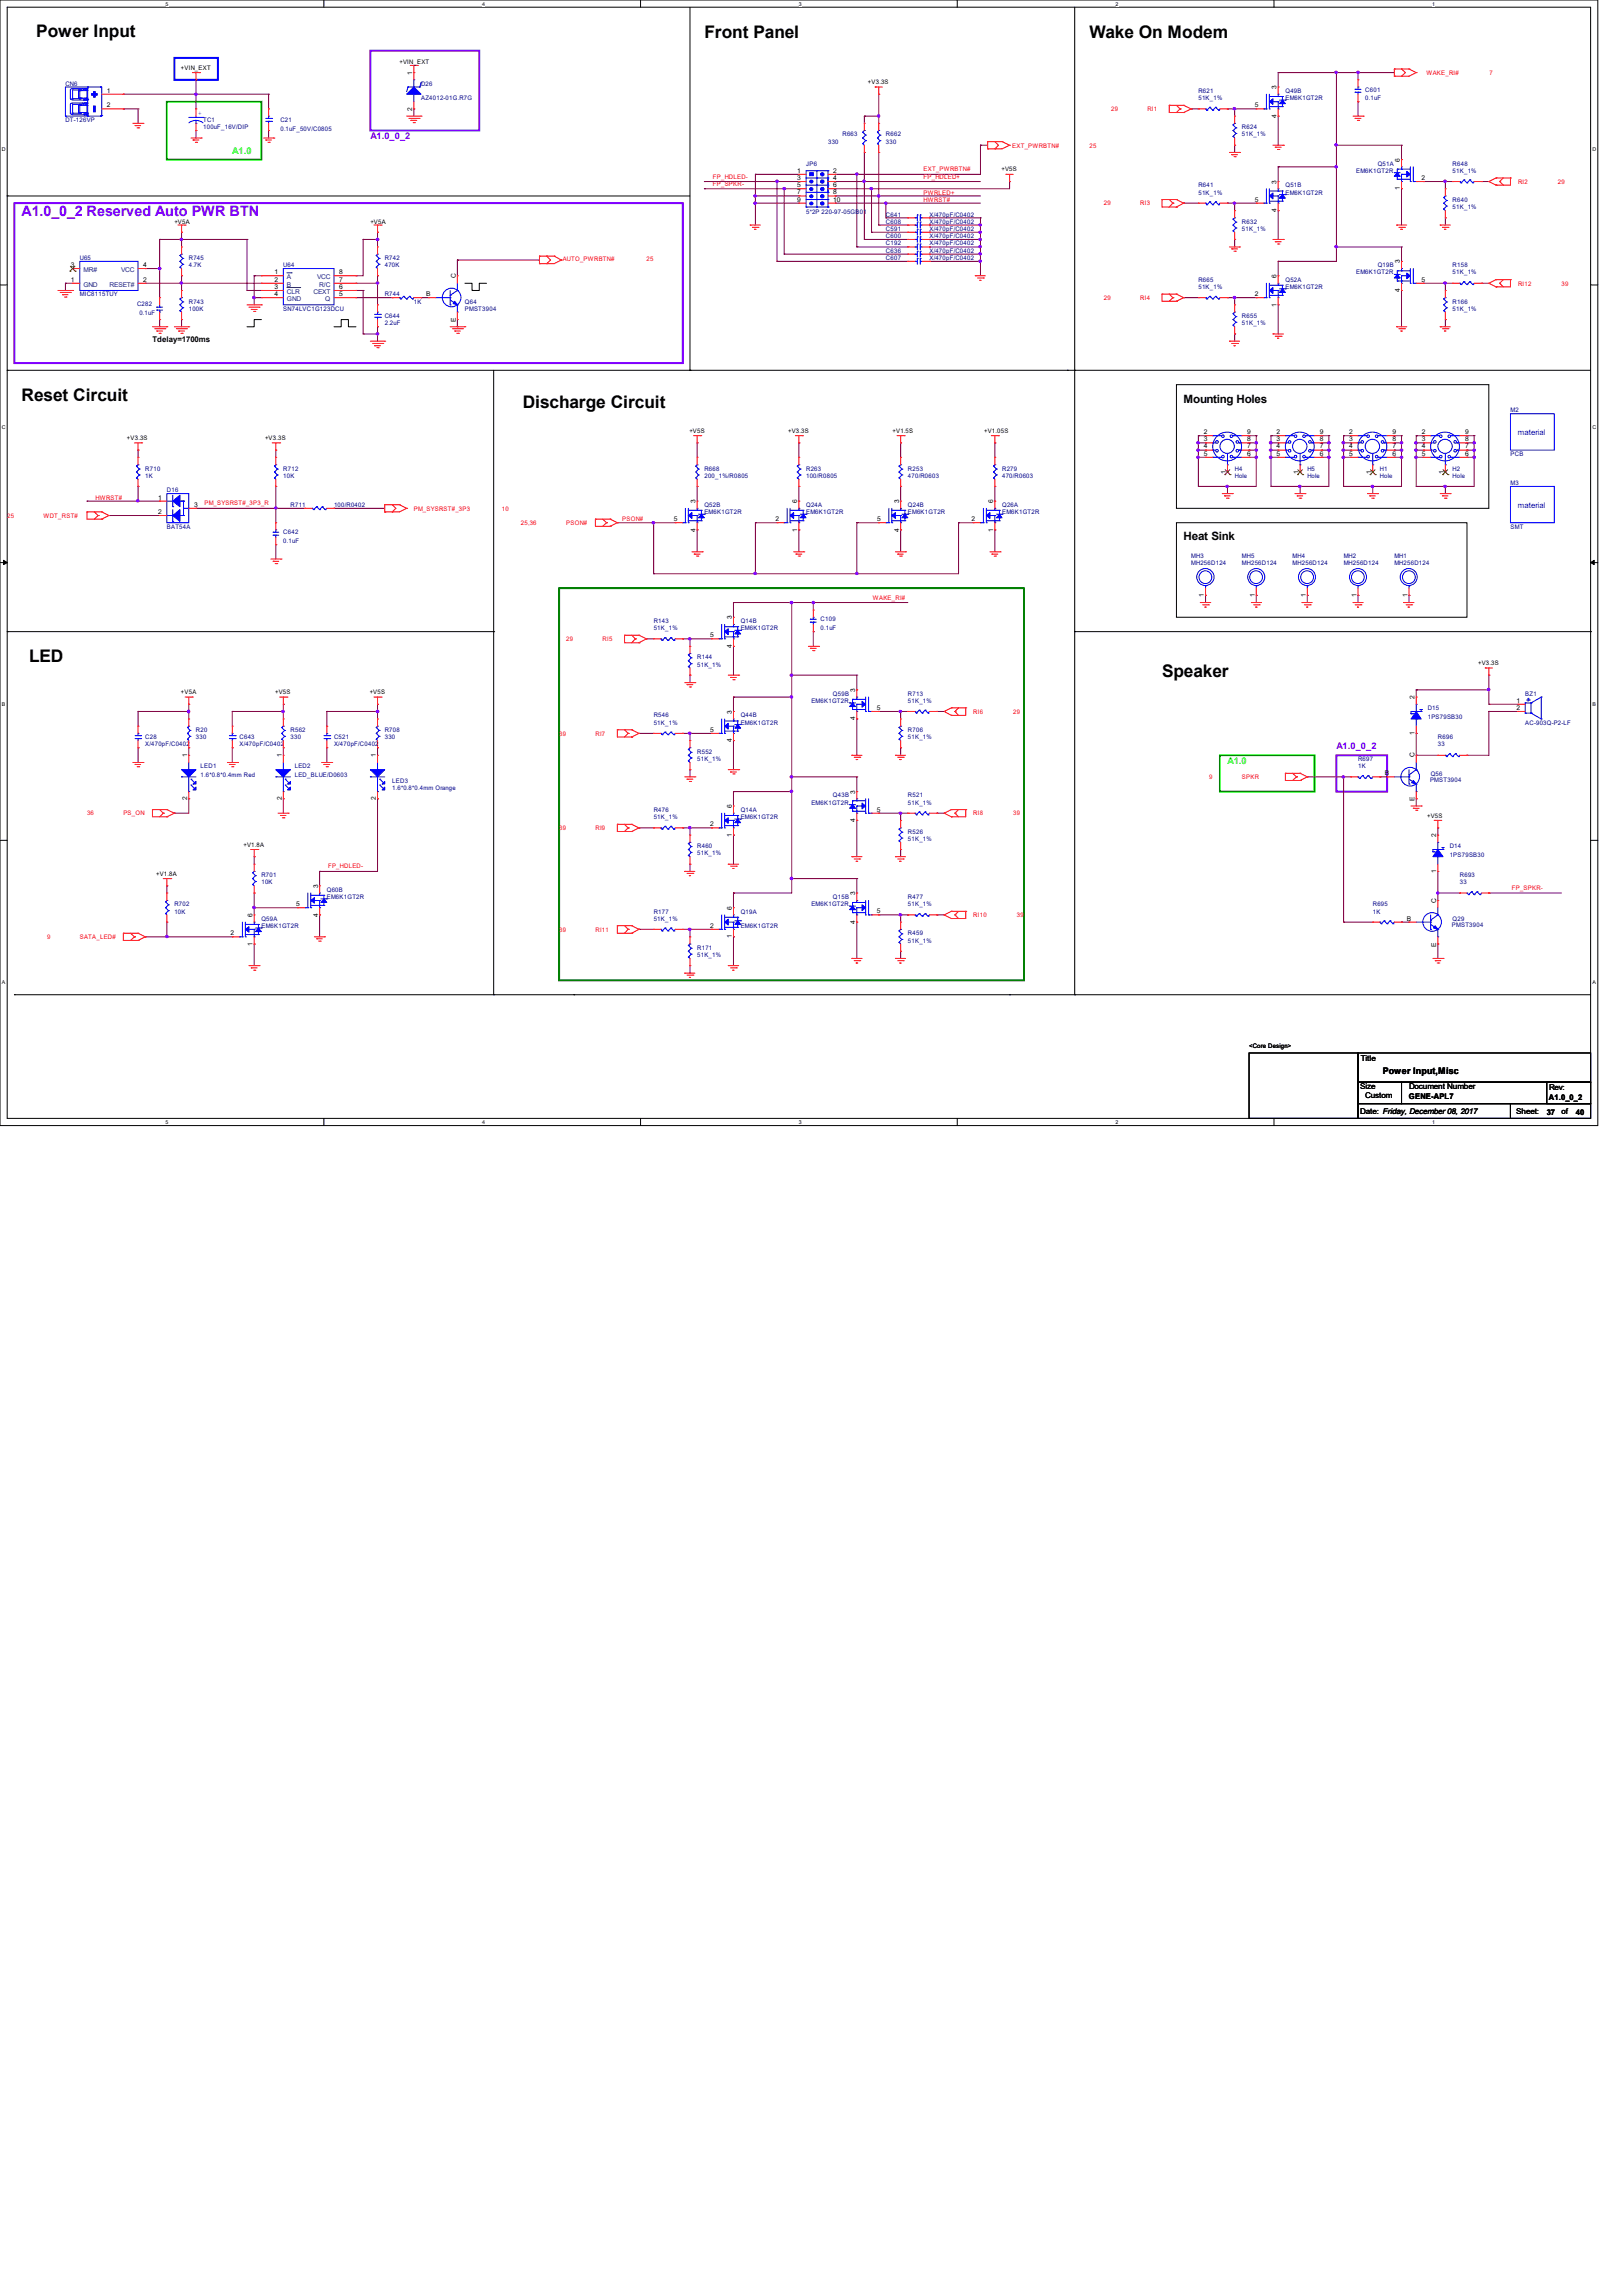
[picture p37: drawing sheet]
<svg xmlns="http://www.w3.org/2000/svg" width="210mm" height="297mm" viewBox="0 0 210 297" stroke-linecap="round" stroke-linejoin="round" font-family="sans-serif">
<defs><g id="words">
<g font-size="2.2">
<text x="4.7" y="4.8">Power Input</text>
<text x="91.1" y="4.9">Front Panel</text>
<text x="141" y="4.9">Wake On Modem</text>
<text x="2.8" y="51.9">Reset Circuit</text>
<text x="67.6" y="52.8">Discharge Circuit</text>
<text x="3.8" y="85.7">LED</text>
<text x="150.4" y="87.6">Speaker</text>
</g>
<text font-size="1.9" fill="#8000ff" x="2.8" y="28">A1.0_0_2 Reserved Auto PWR BTN</text>
<g font-size="1.5">
<text x="153.2" y="52.1">Mounting Holes</text>
<text x="153.2" y="69.9">Heat Sink</text>
</g>
<g font-size="1.2" fill="#8000ff">
<text x="47.9" y="18">A1.0_0_2</text>
<text x="172.9" y="96.9">A1.0_0_2</text>
</g>
<g font-size="1.2" fill="#0f0">
<text x="30.1" y="19.9">A1.0</text>
<text x="158.8" y="98.8">A1.0</text>
</g>
<text font-size="1.2" x="178.9" y="139">Power Input,Misc</text>
<g font-size="1">
<text x="19.7" y="44.2">Tdelay=1700ms</text>
<text x="176.1" y="137.3">Title</text>
<text x="176" y="140.9">Size</text>
<text x="176.7" y="142.1">Custom</text>
<text x="182.3" y="142.2">GENE-APL7</text>
<text x="182.3" y="140.9">Document Number</text>
<text x="200.4" y="142.3">A1.0_0_2</text>
<text x="200.4" y="141.1">Rev:</text>
<text x="176" y="144.2">Date: Friday, December 08, 2017</text>
<text x="196.2" y="144.2">Sheet:</text>
<text x="200.1" y="144.3">37</text>
<text x="202.1" y="144.2">of</text>
<text x="203.9" y="144.3">40</text>
</g>
<g font-size="1" fill="#00f">
<text x="196.4" y="56.3">material</text>
<text x="196.4" y="65.7">material</text>
</g>
<g font-size=".8" fill="#000080">
<text x="8.5" y="11.1">CN6</text>
<text x="54.5" y="11.1">D26</text>
<text x="176.7" y="11.9">C601</text>
<text x="8.5" y="15.8">DT-126VP</text>
<text x="26.3" y="15.8">TC1</text>
<text x="26.3" y="16.7">100uF_16V/DIP</text>
<text x="36.3" y="15.8">C21</text>
<text x="36.3" y="16.9">0.1uF_50V/C0805</text>
<text x="54.5" y="13">AZ4012-01G.R7G</text>
<text x="109" y="17.7">R663</text>
<text x="114.6" y="17.7">R662</text>
<text x="155.1" y="12">R621</text>
<text x="155.1" y="13">51K_1%</text>
<text x="160.7" y="16.7">R624</text>
<text x="160.7" y="17.7">51K_1%</text>
<text x="166.3" y="12">Q49B</text>
<text x="166.3" y="13">EM6K1GT2R</text>
<text x="176.7" y="13">0.1uF</text>
<text x="104.3" y="21.4">JP6</text>
<text x="107.2" y="18.6">330</text>
<text x="114.6" y="18.6">330</text>
<text x="175.5" y="22.4">EM6K1GT2R</text>
<text x="178.3" y="21.4">Q51A</text>
<text x="188" y="21.4">R648</text>
<text x="188" y="22.4">51K_1%</text>
<text x="104.3" y="27.7">5*2P 220-97-05GB01</text>
<text x="114.6" y="29">C608</text>
<text x="114.6" y="29.9">C591</text>
<text x="114.6" y="28">C641</text>
<text x="120.3" y="29">X/470pF/C0402</text>
<text x="120.3" y="29.9">X/470pF/C0402</text>
<text x="120.3" y="28">X/470pF/C0402</text>
<text x="155.1" y="24.3">R641</text>
<text x="155.1" y="25.2">51K_1%</text>
<text x="160.7" y="29">R632</text>
<text x="160.7" y="29.9">51K_1%</text>
<text x="166.3" y="24.3">Q51B</text>
<text x="166.3" y="25.2">EM6K1GT2R</text>
<text x="188" y="26.1">R640</text>
<text x="188" y="27">51K_1%</text>
<text x="10.3" y="33.7">U65</text>
<text x="24.4" y="33.7">R745</text>
<text x="24.4" y="34.6">4.7K</text>
<text x="36.7" y="34.6">U64</text>
<text x="49.8" y="33.7">R742</text>
<text x="49.8" y="34.6">470K</text>
<text x="114.6" y="33.7">C607</text>
<text x="114.6" y="32.7">C636</text>
<text x="114.6" y="30.8">C600</text>
<text x="114.6" y="31.7">C192</text>
<text x="120.3" y="33.7">X/470pF/C0402</text>
<text x="120.3" y="32.7">X/470pF/C0402</text>
<text x="120.3" y="30.8">X/470pF/C0402</text>
<text x="120.3" y="31.7">X/470pF/C0402</text>
<text x="175.5" y="35.5">EM6K1GT2R</text>
<text x="178.3" y="34.6">Q19B</text>
<text x="188" y="34.6">R158</text>
<text x="188" y="35.5">51K_1%</text>
<text x="10.3" y="38.4">MIC8115TUY</text>
<text x="17.7" y="39.7">C282</text>
<text x="18" y="40.8">0.1uF</text>
<text x="24.4" y="39.3">R743</text>
<text x="24.4" y="40.2">100K</text>
<text x="36.7" y="40.2">SN74LVC1G123DCU</text>
<text x="49.8" y="41.1">C644</text>
<text x="49.8" y="38.4">R744</text>
<text x="53.6" y="39.3">1K</text>
<text x="60.2" y="39.3">Q64</text>
<text x="60.2" y="40.2">PMST3904</text>
<text x="155.1" y="36.4">R665</text>
<text x="155.1" y="37.4">51K_1%</text>
<text x="160.7" y="41.1">R655</text>
<text x="166.3" y="36.4">Q52A</text>
<text x="166.3" y="37.4">EM6K1GT2R</text>
<text x="188" y="39.3">R166</text>
<text x="188" y="40.2">51K_1%</text>
<text x="49.8" y="42.1">2.2uF</text>
<text x="160.7" y="42.1">51K_1%</text>
<text x="195.5" y="53.4">M2</text>
<text x="195.5" y="59">PCB</text>
<text x="18.8" y="60.9">R710</text>
<text x="18.8" y="61.8">1K</text>
<text x="21.6" y="63.7">D16</text>
<text x="36.7" y="60.9">R712</text>
<text x="36.7" y="61.8">10K</text>
<text x="37.6" y="65.6">R711</text>
<text x="43.2" y="65.6">100/R0402</text>
<text x="91.1" y="65.6">Q52B</text>
<text x="91.1" y="60.9">R668</text>
<text x="91.1" y="61.8">200_1%/R0805</text>
<text x="104.3" y="60.9">R263</text>
<text x="104.3" y="61.8">100/R0805</text>
<text x="104.3" y="65.6">Q24A</text>
<text x="117.5" y="65.6">Q24B</text>
<text x="117.5" y="60.9">R253</text>
<text x="117.5" y="61.8">470/R0603</text>
<text x="129.7" y="60.9">R279</text>
<text x="129.7" y="61.8">470/R0603</text>
<text x="129.7" y="65.6">Q26A</text>
<text x="159.8" y="60.9">H4</text>
<text x="159.8" y="61.8">Hole</text>
<text x="169.2" y="60.9">H5</text>
<text x="169.2" y="61.8">Hole</text>
<text x="178.6" y="60.9">H1</text>
<text x="178.6" y="61.8">Hole</text>
<text x="188" y="60.9">H2</text>
<text x="188" y="61.8">Hole</text>
<text x="195.5" y="62.8">M3</text>
<text x="21.6" y="68.4">BAT54A</text>
<text x="36.7" y="69.2">C642</text>
<text x="36.7" y="70.3">0.1uF</text>
<text x="91.1" y="66.5">EM6K1GT2R</text>
<text x="104.3" y="66.5">EM6K1GT2R</text>
<text x="117.5" y="66.5">EM6K1GT2R</text>
<text x="129.7" y="66.5">EM6K1GT2R</text>
<text x="195.5" y="68.4">SMT</text>
<text x="154.1" y="72.2">MH3</text>
<text x="154.1" y="73.1">MH256D124</text>
<text x="160.7" y="72.2">MH5</text>
<text x="160.7" y="73.1">MH256D124</text>
<text x="167.3" y="72.2">MH4</text>
<text x="167.3" y="73.1">MH256D124</text>
<text x="173.9" y="72.2">MH2</text>
<text x="173.9" y="73.1">MH256D124</text>
<text x="180.4" y="72.2">MH1</text>
<text x="180.4" y="73.1">MH256D124</text>
<text x="84.6" y="80.6">R143</text>
<text x="84.6" y="81.6">51K_1%</text>
<text x="95.8" y="80.6">Q14B</text>
<text x="95.8" y="81.6">EM6K1GT2R</text>
<text x="106.2" y="80.4">C109</text>
<text x="106.2" y="81.6">0.1uF</text>
<text x="90.2" y="85.3">R144</text>
<text x="90.2" y="86.3">51K_1%</text>
<text x="18.8" y="95.7">C28</text>
<text x="25.4" y="94.7">R20</text>
<text x="25.4" y="95.7">330</text>
<text x="31" y="95.7">C643</text>
<text x="37.6" y="94.7">R562</text>
<text x="37.6" y="95.7">330</text>
<text x="43.2" y="95.7">C521</text>
<text x="49.8" y="94.7">R708</text>
<text x="49.8" y="95.7">330</text>
<text x="84.6" y="92.8">R546</text>
<text x="84.6" y="93.8">51K_1%</text>
<text x="95.8" y="92.8">Q44B</text>
<text x="95.8" y="93.8">EM6K1GT2R</text>
<text x="105" y="91">EM6K1GT2R</text>
<text x="107.8" y="90">Q59B</text>
<text x="117.5" y="90">R713</text>
<text x="117.5" y="91">51K_1%</text>
<text x="117.5" y="94.7">R706</text>
<text x="117.5" y="95.7">51K_1%</text>
<text x="184.8" y="91.9">D15</text>
<text x="184.8" y="93">1PS79SB30</text>
<text x="186.1" y="95.7">R696</text>
<text x="197.4" y="90">BZ1</text>
<text x="197.4" y="93.8">AC-903Q-P2-LF</text>
<text x="18.8" y="96.6">X/470pF/C0402</text>
<text x="26" y="99.4">LED1</text>
<text x="26" y="100.5">1.6*0.8*0.4mm Red</text>
<text x="31" y="96.6">X/470pF/C0402</text>
<text x="38.1" y="99.4">LED2</text>
<text x="38.1" y="100.5">LED_BLUE/D0603</text>
<text x="43.2" y="96.6">X/470pF/C0402</text>
<text x="50.8" y="101.3">LED3</text>
<text x="90.2" y="97.5">R552</text>
<text x="90.2" y="98.5">51K_1%</text>
<text x="175.7" y="98.5">R697</text>
<text x="175.7" y="99.4">1K</text>
<text x="185" y="101.2">PMST3904</text>
<text x="185.1" y="100.4">Q56</text>
<text x="186.1" y="96.6">33</text>
<text x="50.8" y="102.2">1.6*0.8*0.4mm Orange</text>
<text x="84.6" y="105.1">R476</text>
<text x="84.6" y="106">51K_1%</text>
<text x="95.8" y="105.1">Q14A</text>
<text x="95.8" y="106">EM6K1GT2R</text>
<text x="105" y="104.1">EM6K1GT2R</text>
<text x="107.8" y="103.2">Q43B</text>
<text x="117.5" y="107.9">R526</text>
<text x="117.5" y="103.2">R521</text>
<text x="117.5" y="104.1">51K_1%</text>
<text x="33.8" y="113.5">R701</text>
<text x="90.2" y="109.8">R460</text>
<text x="90.2" y="110.7">51K_1%</text>
<text x="117.5" y="108.8">51K_1%</text>
<text x="187.6" y="109.8">D14</text>
<text x="187.6" y="110.9">1PS79SB30</text>
<text x="188.9" y="113.5">R693</text>
<text x="22.6" y="117.3">R702</text>
<text x="22.6" y="118.2">10K</text>
<text x="33.8" y="119.2">Q59A</text>
<text x="33.8" y="114.5">10K</text>
<text x="42.3" y="115.4">Q60B</text>
<text x="42.3" y="116.3">EM6K1GT2R</text>
<text x="84.6" y="118.2">R177</text>
<text x="84.6" y="119.2">51K_1%</text>
<text x="95.8" y="118.2">Q19A</text>
<text x="105" y="117.3">EM6K1GT2R</text>
<text x="107.8" y="116.3">Q15B</text>
<text x="117.5" y="116.3">R477</text>
<text x="117.5" y="117.3">51K_1%</text>
<text x="177.6" y="117.3">R695</text>
<text x="177.6" y="118.2">1K</text>
<text x="188" y="119.2">Q29</text>
<text x="188.9" y="114.5">33</text>
<text x="33.8" y="120.1">EM6K1GT2R</text>
<text x="90.2" y="122.9">R171</text>
<text x="90.2" y="123.9">51K_1%</text>
<text x="95.8" y="120.1">EM6K1GT2R</text>
<text x="117.5" y="121">R459</text>
<text x="117.5" y="122">51K_1%</text>
<text x="187.9" y="120">PMST3904</text>
</g>
<g font-size=".8">
<text x="13.8" y="12">1</text>
<text x="23.4" y="9">+VIN_EXT</text>
<text x="51.7" y="8.3">+VIN_EXT</text>
<text x="53.3" y="9.7" transform="rotate(-90 53.3 9.7)">1</text>
<text x="112.3" y="10.9">+V3.3S</text>
<text x="165.2" y="11.5" transform="rotate(-90 165.2 11.5)">3</text>
<text x="13.8" y="13.9">2</text>
<text x="53.3" y="14.3" transform="rotate(-90 53.3 14.3)">2</text>
<text x="162.4" y="13.9">5</text>
<text x="165.2" y="15.2" transform="rotate(-90 165.2 15.2)">4</text>
<text x="103.2" y="22.4">1</text>
<text x="103.2" y="23.3">3</text>
<text x="107.8" y="22.4">2</text>
<text x="107.8" y="23.3">4</text>
<text x="129.6" y="22.2">+V5S</text>
<text x="165.2" y="23.7" transform="rotate(-90 165.2 23.7)">3</text>
<text x="181.2" y="20.9" transform="rotate(-90 181.2 20.9)">6</text>
<text x="183.9" y="23.3">2</text>
<text x="22.6" y="29">+V5A</text>
<text x="47.9" y="29">+V5A</text>
<text x="103.2" y="24.2">5</text>
<text x="103.2" y="25.1">7</text>
<text x="103.2" y="26.1">9</text>
<text x="107.8" y="24.2">6</text>
<text x="107.8" y="25.1">8</text>
<text x="107.8" y="26.1">10</text>
<text x="162.4" y="26.1">5</text>
<text x="165.2" y="27.4" transform="rotate(-90 165.2 27.4)">4</text>
<text x="181.2" y="24.6" transform="rotate(-90 181.2 24.6)">1</text>
<text x="9.2" y="34.5">3</text>
<text x="18.5" y="34.5">4</text>
<text x="35.5" y="35.5">1</text>
<text x="43.9" y="35.5">8</text>
<text x="59" y="36" transform="rotate(-90 59 36)">C</text>
<text x="165.2" y="36" transform="rotate(-90 165.2 36)">6</text>
<text x="181.2" y="34.1" transform="rotate(-90 181.2 34.1)">3</text>
<text x="9.2" y="36.5">1</text>
<text x="18.5" y="36.5">2</text>
<text x="35.5" y="36.5">2</text>
<text x="35.5" y="38.3">4</text>
<text x="35.5" y="37.4">3</text>
<text x="43.9" y="38.3">5</text>
<text x="43.9" y="37.4">6</text>
<text x="43.9" y="36.5">7</text>
<text x="55.2" y="38.3">B</text>
<text x="59" y="41.7" transform="rotate(-90 59 41.7)">E</text>
<text x="162.4" y="38.3">2</text>
<text x="165.2" y="39.7" transform="rotate(-90 165.2 39.7)">1</text>
<text x="181.2" y="37.8" transform="rotate(-90 181.2 37.8)">4</text>
<text x="183.9" y="36.5">5</text>
<text x="16.4" y="56.9">+V3.3S</text>
<text x="34.3" y="56.9">+V3.3S</text>
<text x="89.2" y="56">+V5S</text>
<text x="102" y="56">+V3.3S</text>
<text x="115.5" y="56">+V1.5S</text>
<text x="127.3" y="56">+V1.05S</text>
<text x="155.8" y="56.2">2</text>
<text x="155.8" y="57.1">3</text>
<text x="155.8" y="58">4</text>
<text x="155.8" y="59">5</text>
<text x="161.4" y="59">6</text>
<text x="161.4" y="58">7</text>
<text x="161.4" y="57.1">8</text>
<text x="161.4" y="56.2">9</text>
<text x="165.2" y="56.2">2</text>
<text x="165.2" y="57.1">3</text>
<text x="165.2" y="58">4</text>
<text x="165.2" y="59">5</text>
<text x="170.8" y="59">6</text>
<text x="170.8" y="58">7</text>
<text x="170.8" y="57.1">8</text>
<text x="170.8" y="56.2">9</text>
<text x="174.6" y="56.2">2</text>
<text x="174.6" y="57.1">3</text>
<text x="174.6" y="58">4</text>
<text x="174.6" y="59">5</text>
<text x="180.2" y="59">6</text>
<text x="180.2" y="58">7</text>
<text x="180.2" y="57.1">8</text>
<text x="180.2" y="56.2">9</text>
<text x="184" y="56.2">2</text>
<text x="184" y="57.1">3</text>
<text x="184" y="58">4</text>
<text x="184" y="59">5</text>
<text x="189.6" y="59">6</text>
<text x="189.6" y="58">7</text>
<text x="189.6" y="57.1">8</text>
<text x="189.6" y="56.2">9</text>
<text x="20.4" y="64.6">1</text>
<text x="25.1" y="65.6">3</text>
<text x="90" y="65.1" transform="rotate(-90 90 65.1)">3</text>
<text x="103.2" y="65.1" transform="rotate(-90 103.2 65.1)">6</text>
<text x="116.3" y="65.1" transform="rotate(-90 116.3 65.1)">3</text>
<text x="128.5" y="65.1" transform="rotate(-90 128.5 65.1)">6</text>
<text x="158.6" y="61.3" transform="rotate(-90 158.6 61.3)">1</text>
<text x="168" y="61.3" transform="rotate(-90 168 61.3)">1</text>
<text x="177.4" y="61.3" transform="rotate(-90 177.4 61.3)">1</text>
<text x="186.8" y="61.3" transform="rotate(-90 186.8 61.3)">1</text>
<text x="20.4" y="66.5">2</text>
<text x="87.2" y="67.4">5</text>
<text x="90" y="68.8" transform="rotate(-90 90 68.8)">4</text>
<text x="100.3" y="67.4">2</text>
<text x="103.2" y="68.8" transform="rotate(-90 103.2 68.8)">1</text>
<text x="113.5" y="67.4">5</text>
<text x="116.3" y="68.8" transform="rotate(-90 116.3 68.8)">4</text>
<text x="125.7" y="67.4">2</text>
<text x="128.5" y="68.8" transform="rotate(-90 128.5 68.8)">1</text>
<text x="155.8" y="77.3" transform="rotate(-90 155.8 77.3)">1</text>
<text x="162.4" y="77.3" transform="rotate(-90 162.4 77.3)">1</text>
<text x="169" y="77.3" transform="rotate(-90 169 77.3)">1</text>
<text x="175.5" y="77.3" transform="rotate(-90 175.5 77.3)">1</text>
<text x="182.1" y="77.3" transform="rotate(-90 182.1 77.3)">1</text>
<text x="91.9" y="82.5">5</text>
<text x="94.7" y="83.8" transform="rotate(-90 94.7 83.8)">4</text>
<text x="94.7" y="80.1" transform="rotate(-90 94.7 80.1)">3</text>
<text x="23.4" y="89.8">+V5A</text>
<text x="35.6" y="89.8">+V5S</text>
<text x="47.8" y="89.8">+V5S</text>
<text x="110.7" y="89.5" transform="rotate(-90 110.7 89.5)">3</text>
<text x="191.3" y="86.1">+V3.3S</text>
<text x="91.9" y="94.7">5</text>
<text x="94.7" y="92.4" transform="rotate(-90 94.7 92.4)">3</text>
<text x="110.7" y="93.2" transform="rotate(-90 110.7 93.2)">4</text>
<text x="113.5" y="91.9">5</text>
<text x="183.1" y="95.1" transform="rotate(-90 183.1 95.1)">1</text>
<text x="183.1" y="90.5" transform="rotate(-90 183.1 90.5)">2</text>
<text x="196.2" y="90.9">1</text>
<text x="196.2" y="91.9">2</text>
<text x="24.2" y="98" transform="rotate(-90 24.2 98)">1</text>
<text x="36.5" y="98" transform="rotate(-90 36.5 98)">1</text>
<text x="48.6" y="98" transform="rotate(-90 48.6 98)">1</text>
<text x="94.7" y="96.1" transform="rotate(-90 94.7 96.1)">4</text>
<text x="179.2" y="100.3">B</text>
<text x="183.1" y="98" transform="rotate(-90 183.1 98)">C</text>
<text x="24.2" y="103.6" transform="rotate(-90 24.2 103.6)">2</text>
<text x="36.5" y="103.6" transform="rotate(-90 36.5 103.6)">2</text>
<text x="48.6" y="103.6" transform="rotate(-90 48.6 103.6)">2</text>
<text x="91.9" y="106.9">2</text>
<text x="94.7" y="104.6" transform="rotate(-90 94.7 104.6)">6</text>
<text x="110.7" y="106.4" transform="rotate(-90 110.7 106.4)">4</text>
<text x="110.7" y="102.7" transform="rotate(-90 110.7 102.7)">3</text>
<text x="113.5" y="105">5</text>
<text x="183.1" y="103.7" transform="rotate(-90 183.1 103.7)">E</text>
<text x="184.7" y="105.8">+V5S</text>
<text x="20.2" y="113.3">+V1.8A</text>
<text x="31.5" y="109.6">+V1.8A</text>
<text x="94.7" y="108.3" transform="rotate(-90 94.7 108.3)">1</text>
<text x="185.9" y="113" transform="rotate(-90 185.9 113)">1</text>
<text x="185.9" y="108.3" transform="rotate(-90 185.9 108.3)">2</text>
<text x="32.7" y="118.7" transform="rotate(-90 32.7 118.7)">6</text>
<text x="38.3" y="117.3">5</text>
<text x="41.1" y="118.6" transform="rotate(-90 41.1 118.6)">4</text>
<text x="41.1" y="114.9" transform="rotate(-90 41.1 114.9)">3</text>
<text x="94.7" y="117.7" transform="rotate(-90 94.7 117.7)">6</text>
<text x="110.7" y="119.6" transform="rotate(-90 110.7 119.6)">4</text>
<text x="110.7" y="115.9" transform="rotate(-90 110.7 115.9)">3</text>
<text x="113.5" y="118.2">5</text>
<text x="182" y="119.1">B</text>
<text x="185.9" y="116.8" transform="rotate(-90 185.9 116.8)">C</text>
<text x="29.8" y="121">2</text>
<text x="32.7" y="122.4" transform="rotate(-90 32.7 122.4)">1</text>
<text x="91.9" y="120.1">2</text>
<text x="94.7" y="121.4" transform="rotate(-90 94.7 121.4)">1</text>
<text x="185.9" y="122.5" transform="rotate(-90 185.9 122.5)">E</text>
<text x="161.6" y="135.6">&lt;Core Design&gt;</text>
</g>
<g font-size=".8" fill="#f00">
<text x="184.6" y="9.7">WAKE_RI#</text>
<text x="192.8" y="9.7">7</text>
<text x="143.8" y="14.4">29</text>
<text x="148.5" y="14.4">RI1</text>
<text x="92.2" y="23.1">FP_HDLED-</text>
<text x="119.5" y="22.2">EXT_PWRBTN#</text>
<text x="119.5" y="23.1">FP_HDLED+</text>
<text x="131" y="19.1">EXT_PWRBTN#</text>
<text x="141" y="19.1">25</text>
<text x="196.4" y="23.8">RI2</text>
<text x="201.6" y="23.8">29</text>
<text x="92.2" y="24">FP_SPKR-</text>
<text x="119.5" y="25.2">PWRLED+</text>
<text x="119.5" y="26.1">HWRST#</text>
<text x="142.8" y="26.6">29</text>
<text x="147.5" y="26.6">RI3</text>
<text x="72.8" y="33.8">AUTO_PWRBTN#</text>
<text x="83.7" y="33.8">25</text>
<text x="142.8" y="38.8">29</text>
<text x="147.5" y="38.8">RI4</text>
<text x="196.4" y="37">RI12</text>
<text x="202.1" y="37">39</text>
<text x="12.4" y="64.7">HWRST#</text>
<text x="26.5" y="65.4">PM_SYSRST#_3P3_R</text>
<text x=".9" y="67">25</text>
<text x="5.6" y="67">WDT_RST#</text>
<text x="53.6" y="66.1">PM_SYSRST#_3P3</text>
<text x="64.9" y="66.1">10</text>
<text x="67.4" y="67.9">25,36</text>
<text x="73.3" y="67.9">PSON#</text>
<text x="80.5" y="67.5">PSON#</text>
<text x="113" y="77.6">WAKE_RI#</text>
<text x="73.3" y="83">29</text>
<text x="78" y="83">RI5</text>
<text x="72.4" y="95.2">39</text>
<text x="77.1" y="95.2">RI7</text>
<text x="125.9" y="92.4">RI6</text>
<text x="131.1" y="92.4">29</text>
<text x="156.5" y="100.8">9</text>
<text x="160.7" y="100.8">SPKR</text>
<text x="11.3" y="105.5">36</text>
<text x="16" y="105.5">PS_ON</text>
<text x="72.4" y="107.4">39</text>
<text x="77.1" y="107.4">RI9</text>
<text x="125.9" y="105.5">RI8</text>
<text x="131.1" y="105.5">39</text>
<text x="42.5" y="112.4">FP_HDLED-</text>
<text x="125.9" y="118.7">RI10</text>
<text x="131.6" y="118.7">39</text>
<text x="195.6" y="115.2">FP_SPKR-</text>
<text x="6.1" y="121.5">9</text>
<text x="10.3" y="121.5">SATA_LED#</text>
<text x="72.4" y="120.6">39</text>
<text x="77.1" y="120.6">RI11</text>
</g>
<text font-size=".8" fill="#00f" x="25.7" y="14.9">+</text>
<g font-size=".8" fill="#004080">
<text x="10.8" y="35.2">MR#</text>
<text x="15.7" y="35.2">VCC</text>
<text x="10.8" y="37.1">GND</text>
<text x="14.2" y="37.1">RESET#</text>
<text x="37.1" y="36.1">A</text>
<text x="37.1" y="37.1">B</text>
<text x="37.1" y="38.9">GND</text>
<text x="37.1" y="38">CLR</text>
<text x="40.6" y="38">CEXT</text>
<text x="41" y="36.1">VCC</text>
<text x="41.3" y="37.1">R/C</text>
<text x="42.1" y="38.9">Q</text>
</g>
<g font-size=".7">
<text x="21.4" y=".7">5</text>
<text x="62.4" y=".7">4</text>
<text x="103.4" y=".7">3</text>
<text x="144.4" y=".7">2</text>
<text x="185.3" y=".7">1</text>
<text x=".3" y="19.5">D</text>
<text x="206.1" y="19.5">D</text>
<text x=".3" y="55.5">C</text>
<text x="206.1" y="55.5">C</text>
<text x=".3" y="91.4">B</text>
<text x="206.1" y="91.4">B</text>
<text x=".3" y="127.3">A</text>
<text x="206.1" y="127.3">A</text>
<text x="21.4" y="145.5">5</text>
<text x="62.4" y="145.5">4</text>
<text x="103.4" y="145.5">3</text>
<text x="144.4" y="145.5">2</text>
<text x="185.3" y="145.5">1</text>
</g>
</g></defs>
<path d="M0 0h206.8v145.7h-206.8zM.9 .9h204.9v143.8h-204.9z" fill="none" stroke="#000" stroke-width=".13"/>
<g fill="#fff">
<path d="M21.4 .1h.4v.7h-.4z"/>
<path d="M21.4 144.8h.4v.8h-.4z"/>
</g>
<path d="M41.9 0v.9M41.9 144.7v1" fill="none" stroke="#000" stroke-width=".13"/>
<g fill="#fff">
<path d="M62.4 .1h.4v.7h-.4z"/>
<path d="M62.4 144.8h.4v.8h-.4z"/>
</g>
<path d="M82.9 0v.9M82.9 144.7v1" fill="none" stroke="#000" stroke-width=".13"/>
<g fill="#fff">
<path d="M103.4 .1h.4v.7h-.4z"/>
<path d="M103.4 144.8h.4v.8h-.4z"/>
</g>
<path d="M123.9 0v.9M123.9 144.7v1" fill="none" stroke="#000" stroke-width=".13"/>
<g fill="#fff">
<path d="M144.4 .1h.3v.7h-.3z"/>
<path d="M144.4 144.8h.3v.8h-.3z"/>
</g>
<path d="M164.8 0v.9M164.8 144.7v1" fill="none" stroke="#000" stroke-width=".13"/>
<g fill="#fff">
<path d="M185.3 .1h.4v.7h-.4z"/>
<path d="M185.3 144.8h.4v.8h-.4z"/>
<path d="M.3 18.9h.5v.7h-.5z"/>
<path d="M206.1 18.9h.5v.7h-.5z"/>
<path d="M.3 54.8h.5v.8h-.5z"/>
<path d="M206.1 54.8h.5v.8h-.5z"/>
</g>
<path d="M0 36.9h.9M205.8 36.9h1" fill="none" stroke="#000" stroke-width=".13"/>
<g fill="#fff">
<path d="M.3 90.8h.4v.7h-.4z"/>
<path d="M206.1 90.8h.4v.7h-.4z"/>
</g>
<path d="M0 72.8h.9M205.8 72.8h1" fill="none" stroke="#000" stroke-width=".13"/>
<path d="M.5 72.5l.4 .3-.4 .3zM205.8 72.8l.5-.3v.6z" fill="#000" stroke="#000" stroke-width=".13"/>
<g fill="#fff">
<path d="M.3 126.7h.4v.8h-.4z"/>
<path d="M206.1 126.7h.4v.8h-.4z"/>
</g>
<g fill="none" stroke="#000" stroke-width=".13">
<path d="M89.3 .9v47M139.1 .9v127.8M.9 25.4h.1M.9 25.4h88.4M60.2 36.7h.9v.9h.9v-.9h.9M.9 47.9h.1M.9 47.9h204.9M33.8 41.4h-.9v.9h-.9M43.2 42.3h1v-.9h.9v.9h1M63.9 47.9v80.8M89.3 47.9h.1M138.1 47.9h.1"/>
<path d="M139.1 47.9h.1M152.2 49.8h40.5v16h-40.5zM152.2 67.6h37.6v12.3h-37.6zM.9 81.7h.1M.9 81.7h63M63.9 81.7h.1M139.1 81.7h.1M139.1 81.7h66.7M205.8 81.7h.1M0 108.8h.9M205.8 108.8h1M1.9 128.7h.1"/>
<path d="M1.9 128.7h203.9M63.9 128.7h.1M74.3 128.7h.1M130.6 128.7h.1M139.1 128.7h.1M161.6 136.3h14.1v8.4h-14.1zM175.7 136.3h30.1v3.7h-30.1zM175.7 140h5.7v2.8h-5.7zM175.7 142.8h19.8v1.9h-19.8zM181.4 140h24.4v2.8h-24.4zM195.5 142.8h10.3v1.9h-10.3zM200.2 140h5.6v2.8h-5.6z"/>
</g>
<path d="M22.6 7.5h5.6v2.8h-5.6z" fill="none" stroke="#00f" stroke-width=".25"/>
<path d="M72.3 76.1h60.2v50.8h-60.2z" fill="none" stroke="#008000" stroke-width=".25"/>
<path d="M21.6 13.2h12.2v7.5h-12.2zM157.9 97.7h12.2v4.7h-12.2z" fill="none" stroke="#0f0" stroke-width=".25"/>
<path d="M47.9 6.6h14.1v10.3h-14.1zM1.9 26.3h86.4v20.7h-86.4zM172.9 97.7h6.6v4.7h-6.6z" fill="none" stroke="#8000ff" stroke-width=".25"/>
<g fill="none" stroke="#800040" stroke-width=".13">
<path d="M16 12.2h.1M16 14.1h.1M16 14.1h1.9M16 12.2h18.8M17.9 14.1h.1M17.9 14.1v1.9M25.4 12.2h.1M25.4 10.3h.1M25.4 16.9h.1M25.4 10.3v3.8M25.4 16.9v1M34.8 16.9h.1"/>
<path d="M34.8 12.2h.1M34.8 12.2v1.9M34.8 16.9v1M53.6 14.1h.1M53.6 14.1v.9M111.8 19.7h.1M111.8 15h.1M111.8 15v1M111.8 19.7v11.3M111.8 15h1.9M113.7 19.7h.1M113.7 15h.1"/>
<path d="M113.7 12.2h.1M113.7 12.2v3.8M113.7 19.7v9.4M126.9 18.8h.1M126.9 18.8v3.8h-18.8M126.9 18.8h.9M154.1 14.1h.1M154.1 14.1h1M158.8 14.1h.1M158.8 14.1h3.8M159.8 14.1h.1M159.8 18.8h.1"/>
<path d="M159.8 14.1v.9M159.8 18.8v.9M165.4 9.4h.1M165.4 15h.1M165.4 9.4v1.9M165.4 15v3.8M165.4 9.4h15M172.9 9.4h.1M172.9 18.8h.1M172.9 9.4v24.4h-7.5M172.9 18.8h8.5M175.7 13.2h.1"/>
<path d="M175.7 9.4h.1M175.7 9.4v.9M175.7 13.2v1.8M181.4 18.8h.1M181.4 18.8v1.9M8.5 36.7h.1M8.5 36.7h.9M8.5 36.7v.9M18.8 34.8h.1M18.8 36.7h.1M18.8 36.7h15M18.8 34.8h1.9"/>
<path d="M20.7 34.8h.1M20.7 31h.1M20.7 31h11.3M20.7 31v7.5M23.5 36.7h.1M23.5 35.7h.1M23.5 31h.1M23.5 30.1h.1M23.5 30.1v1.9M23.5 35.7v1.9M32 37.6h.1M32 31h.1"/>
<path d="M32 37.6h1.8M32 31v6.6M32.9 35.7h.1M32.9 38.5h.1M32.9 38.5h.9M32.9 35.7v3.8M32.9 35.7h.9M46.1 37.6h.1M46.1 36.7h.1M46.1 38.5h.1M46.1 35.7h.1M46.1 38.5h4.7"/>
<path d="M46.1 36.7h2.8M46.1 37.6h.9M47 31h.1M47 37.6h.1M47 31h1.9M47 31v4.7h-.9M47 37.6v5.6M48.9 30.1h.1M48.9 36.7h.1M48.9 31h.1M48.9 35.7h.1M48.9 30.1v1.9"/>
<path d="M48.9 35.7v3.8M54.5 38.5h.1M54.5 38.5h1M59.2 33.7h.1M59.2 33.7v2M59.2 33.7h10.6M91.1 23.5h.1M91.1 24.4h.1M91.1 24.4h12.3M91.1 23.5h12.3M97.7 26.3h.1M97.7 25.4h.1"/>
<path d="M97.7 22.6h.1M97.7 22.6v6.5M97.7 25.4h5.7M97.7 22.6h5.7M97.7 26.3h5.7M100.5 33.8h.1M100.5 23.5h.1M100.5 33.8h17M100.5 23.5v10.3M101.5 24.4h.1M101.5 32.9h.1M101.5 32.9h16"/>
<path d="M101.5 24.4v8.5M108.1 24.4h.1M108.1 23.5h.1M108.1 26.3h.1M108.1 22.6h.1M108.1 25.4h.1M108.1 23.5h18.8M108.1 25.4h18.8M108.1 26.3h18.8M110.9 32h.1M110.9 22.6h.1M110.9 32h6.6"/>
<path d="M110.9 22.6v9.4M111.8 31h.1M111.8 23.5h.1M111.8 31h5.7M112.8 30.1h.1M112.8 24.4h.1M112.8 30.1h4.7M112.8 24.4v5.7M113.7 25.4h.1M113.7 29.1h.1M113.7 29.1h3.8M114.6 26.3h.1"/>
<path d="M114.6 28.2h.1M114.6 28.2h2.9M114.6 26.3v1.9M120.3 32h.1M120.3 28.2h.1M120.3 29.1h.1M120.3 32.9h.1M120.3 30.1h.1M120.3 33.8h.1M120.3 31h.1M120.3 32h6.6M120.3 30.1h6.6"/>
<path d="M120.3 28.2h6.6M120.3 29.1h6.6M120.3 33.8h6.6M120.3 31h6.6M120.3 32.9h6.6M126.9 29.1h.1M126.9 33.8h.1M126.9 31h.1M126.9 30.1h.1M126.9 32h.1M126.9 32.9h.1M126.9 28.2h.1"/>
<path d="M126.9 28.2v7.5M130.6 23.5h.1M130.6 23.5v.9h-22.5M153.2 26.3h.1M153.2 38.5h.1M153.2 26.3h1.9M153.2 38.5h1.9M158.8 26.3h.1M158.8 38.5h.1M158.8 26.3h3.8M158.8 38.5h3.8M159.8 38.5h.1"/>
<path d="M159.8 26.3h.1M159.8 31h.1M159.8 26.3v1M159.8 31v1M159.8 38.5v1M165.4 27.3h.1M165.4 39.5h.1M165.4 21.6h.1M165.4 33.8h.1M165.4 21.6v1.9M165.4 27.3v3.7M165.4 33.8v1.9"/>
<path d="M165.4 39.5v3.7M165.4 21.6h7.5M172.9 32h.1M172.9 21.6h.1M172.9 32h8.5M181.4 24.4h.1M181.4 32h.1M181.4 37.6h.1M181.4 24.4v4.7M181.4 32v1.8M181.4 37.6v4.7M184.2 23.5h.1"/>
<path d="M184.2 36.7h.1M184.2 23.5h3.8M184.2 36.7h3.8M187 23.5h.1M187 28.2h.1M187 36.7h.1M187 23.5v.9M187 28.2v.9M187 36.7v.9M191.7 23.5h.1M191.7 36.7h.1M191.7 23.5h1"/>
<path d="M191.7 36.7h1M17.9 58.3h.1M17.9 58.3v.9M20.7 41.4h.1M20.7 41.4v.9M23.5 41.4h.1M23.5 41.4v.9M35.7 58.3h.1M35.7 58.3v.9M47 43.2h.1M47 43.2h1.9M48.9 42.3h.1"/>
<path d="M48.9 43.2h.1M48.9 42.3v1.9M59.2 42.3h.1M59.2 41.4v.9M90.2 57.3h.1M90.2 57.3v1.9M103.4 57.3h.1M103.4 57.3v1.9M116.5 57.3h.1M116.5 57.3v1.9M128.7 57.3h.1M128.7 57.3v1.9"/>
<path d="M155.1 58.3h.1M155.1 56.4h.1M155.1 57.3h.1M155.1 59.2h.1M155.1 56.4v6.5M155.1 56.4h.9M155.1 57.3h.9M155.1 58.3h.9M155.1 59.2h.9M159.8 43.2h.1M159.8 43.2v1M161.6 56.4h.1"/>
<path d="M161.6 58.3h.1M161.6 57.3h.1M161.6 59.2h.1M161.6 56.4h1M161.6 57.3h1M161.6 58.3h1M161.6 59.2h1M162.6 58.3h.1M162.6 57.3h.1M162.6 59.2h.1M162.6 56.4h.1M162.6 56.4v6.5h-7.5"/>
<path d="M164.5 58.3h.1M164.5 57.3h.1M164.5 56.4h.1M164.5 59.2h.1M164.5 56.4v6.5M164.5 56.4h.9M164.5 57.3h.9M164.5 58.3h.9M164.5 59.2h.9M171 59.2h.1M171 58.3h.1M171 57.3h.1"/>
<path d="M171 56.4h.1M171 56.4h1M171 57.3h1M171 58.3h1M171 59.2h1M172 58.3h.1M172 56.4h.1M172 57.3h.1M172 59.2h.1M172 56.4v6.5h-7.5M173.9 59.2h.1M173.9 57.3h.1"/>
<path d="M173.9 56.4h.1M173.9 58.3h.1M173.9 56.4h.9M173.9 57.3h.9M173.9 58.3h.9M173.9 59.2h.9M173.9 56.4v6.5M180.4 57.3h.1M180.4 58.3h.1M180.4 56.4h.1M180.4 59.2h.1M180.4 56.4h1"/>
<path d="M180.4 57.3h1M180.4 58.3h1M180.4 59.2h1M181.4 58.3h.1M181.4 57.3h.1M181.4 59.2h.1M181.4 56.4h.1M181.4 56.4v6.5h-7.5M183.3 56.4h.1M183.3 58.3h.1M183.3 57.3h.1M183.3 59.2h.1"/>
<path d="M183.3 56.4v6.5M183.3 56.4h.9M183.3 57.3h.9M183.3 58.3h.9M183.3 59.2h.9M187 41.4h.1M187 41.4v.9M189.8 57.3h.1M189.8 59.2h.1M189.8 58.3h.1M189.8 56.4h.1M189.8 56.4h1"/>
<path d="M189.8 57.3h1M189.8 58.3h1M189.8 59.2h1M190.8 57.3h.1M190.8 56.4h.1M190.8 59.2h.1M190.8 58.3h.1M190.8 56.4v6.5h-7.5M11.3 64.9h.1M11.3 64.9h9.4M14.1 66.7h.1M14.1 66.7h6.6"/>
<path d="M17.9 64.9h.1M17.9 62.9h.1M17.9 62.9v2M25.4 65.8h.1M25.4 65.8h14.1M35.7 70.5h.1M35.7 65.8h.1M35.7 62.9h.1M35.7 62.9v4.7M35.7 70.5v1.8M43.2 65.8h.1M43.2 65.8h6.6"/>
<path d="M79.9 67.6h.1M79.9 67.6h7.5M84.6 67.6h.1M84.6 74.3h.1M84.6 67.6v6.7M90.2 62.9h.1M90.2 68.6h.1M90.2 62.9v2M90.2 68.6v2.8M94.9 78h.1M94.9 78v1.9M94.9 78h22.6"/>
<path d="M97.7 74.3h.1M97.7 67.6h.1M97.7 67.6v6.7M97.7 67.6h2.8M102.4 78h.1M102.4 78v37.6h-7.5M103.4 62.9h.1M103.4 68.6h.1M103.4 62.9v2M103.4 68.6v2.8M105.2 78h.1M105.2 78v1"/>
<path d="M110.9 67.6h.1M110.9 74.3h.1M110.9 67.6v6.7M110.9 67.6h2.8M116.5 68.6h.1M116.5 62.9h.1M116.5 62.9v2M116.5 68.6v2.8M124 67.6h.1M124 67.6h1.9M124 67.6v6.7h-39.4M128.7 62.9h.1"/>
<path d="M128.7 68.6h.1M128.7 62.9v2M128.7 68.6v2.8M155.1 62.9h.1M156 77h.1M156 77v1M158.8 62.9h.1M158.8 62.9v1M162.6 77h.1M162.6 77v1M164.5 62.9h.1M168.2 62.9h.1"/>
<path d="M168.2 62.9v1M169.2 77h.1M169.2 77v1M173.9 62.9h.1M175.7 77h.1M175.7 77v1M177.6 62.9h.1M177.6 62.9v1M182.3 77h.1M182.3 77v1M183.3 62.9h.1M187 62.9h.1"/>
<path d="M187 62.9v1M17.9 96.8h.1M17.9 92.1h.1M17.9 92.1v1.9M17.9 96.8v1.9M17.9 92.1h6.5M24.4 92.1h.1M24.4 96.8h.1M24.4 91.1h.1M24.4 91.1v1.9M24.4 96.8v.9M30.1 96.8h.1"/>
<path d="M30.1 92.1h.1M30.1 92.1h6.6M30.1 92.1v1.9M30.1 96.8v1.9M36.7 96.8h.1M36.7 92.1h.1M36.7 91.1h.1M36.7 91.1v1.9M36.7 96.8v.9M42.3 96.8h.1M42.3 92.1h.1M42.3 92.1h6.6"/>
<path d="M42.3 92.1v1.9M42.3 96.8v1.9M48.9 96.8h.1M48.9 92.1h.1M48.9 91.1h.1M48.9 91.1v1.9M48.9 96.8v.9M82.7 94.9h.1M82.7 94.9h1.9M83.7 82.7h.1M83.7 82.7h.9M88.3 94.9h.1"/>
<path d="M88.3 82.7h.1M88.3 94.9h3.8M88.3 82.7h3.8M89.3 94.9h.1M89.3 99.6h.1M89.3 82.7h.1M89.3 87.4h.1M89.3 82.7v1M89.3 87.4v.9M89.3 94.9v.9M89.3 99.6v.9M94.9 95.8h.1"/>
<path d="M94.9 90.2h.1M94.9 83.7h.1M94.9 83.7v3.7M94.9 90.2v1.9M94.9 95.8v3.8M94.9 90.2h7.5M102.4 87.4h.1M102.4 90.2h.1M102.4 87.4h8.5M105.2 81.7h.1M105.2 81.7v2M110.9 87.4h.1"/>
<path d="M110.9 93h.1M110.9 87.4v1.9M110.9 93v4.7M113.7 92.1h.1M113.7 92.1h3.8M116.5 92.1h.1M116.5 96.8h.1M116.5 92.1v.9M116.5 96.8v.9M121.2 92.1h.1M121.2 92.1h1M183.3 89.3h.1"/>
<path d="M183.3 97.7h.1M183.3 94.9h.1M183.3 89.3v.9M183.3 94.9v2.8M183.3 89.3h9.4M183.3 97.7h2.8M189.8 97.7h.1M192.7 91.1h.1M192.7 89.3h.1M192.7 92.1h.1M192.7 87.4h.1M192.7 92.1h3.7"/>
<path d="M192.7 91.1h3.7M192.7 87.4v3.7M192.7 92.1v5.6h-2.9M21.6 119.3h.1M21.6 114.6h.1M21.6 114.6v1M21.6 119.3v1.9M22.6 105.2h.1M24.4 103.4h.1M24.4 103.4v1.8h-1.8M32.9 110.9h.1M32.9 117.5h.1"/>
<path d="M32.9 115.6h.1M32.9 110.9v.9M32.9 115.6v2.8M32.9 117.5h5.6M36.7 103.4h.1M36.7 103.4v1.8M41.4 112.8h.1M41.4 118.4h.1M41.4 112.8v1.8M41.4 118.4v2.8M48.9 103.4h.1M48.9 103.4v9.4h-7.5"/>
<path d="M82.7 107.1h.1M82.7 107.1h1.9M88.3 107.1h.1M88.3 107.1h3.8M89.3 111.8h.1M89.3 107.1h.1M89.3 107.1v1M89.3 111.8v1M94.9 108.1h.1M94.9 102.4h.1M94.9 115.6h.1M94.9 102.4v1.9"/>
<path d="M94.9 108.1v3.7M94.9 115.6v1.9M94.9 102.4h7.5M102.4 102.4h.1M102.4 100.5h.1M102.4 113.7h.1M102.4 100.5h8.5M102.4 113.7h8.5M110.9 100.5h.1M110.9 106.2h.1M110.9 119.3h.1M110.9 113.7h.1"/>
<path d="M110.9 100.5v1.9M110.9 106.2v4.7M110.9 113.7v1.9M110.9 119.3v4.7M113.7 105.2h.1M113.7 105.2h3.8M113.7 118.4h3.8M116.5 105.2h.1M116.5 109.9h.1M116.5 118.4h.1M116.5 105.2v1M116.5 109.9v1"/>
<path d="M116.5 118.4v.9M117.5 118.4h.1M121.2 105.2h.1M121.2 118.4h.1M121.2 105.2h1M121.2 118.4h1M169.2 100.5h.1M169.2 100.5h5.6M173.9 100.5h.1M173.9 119.3h.1M173.9 100.5v18.8M173.9 119.3h3.7"/>
<path d="M178.6 100.5h.1M178.6 100.5h.9M181.4 119.3h.1M181.4 119.3h.9M183.3 103.4h.1M183.3 103.4v.9M186.1 115.6h.1M186.1 112.8h.1M186.1 107.1h.1M186.1 115.6h2.8M186.1 107.1v1M186.1 112.8v3.7"/>
<path d="M192.7 115.6h.1M192.7 115.6h9.4M18.8 121.2h.1M18.8 121.2h11.3M21.6 121.2h.1M32.9 122.2h.1M32.9 122.2v2.8M82.7 120.3h.1M82.7 120.3h1.9M88.3 120.3h3.8M89.3 125.9h.1M89.3 120.3h.1"/>
<path d="M89.3 120.3v.9M89.3 125v.9M92.1 120.3h.1M94.9 121.2h.1M94.9 121.2v3.8M116.5 124h.1M116.5 123.1v.9M186.1 122.2h.1M186.1 122.2v1.8"/>
</g>
<g fill="#f0f" stroke="#f0f" stroke-width=".13">
<path d="M126.7 31.8h.3v.2h-.3z" fill-rule="evenodd"/>
<path d="M158.7 62.8h.2v.3h-.2z" fill-rule="evenodd"/>
<path d="M177.5 62.8h.2v.3h-.2z" fill-rule="evenodd"/>
<path d="M168.1 62.8h.2v.3h-.2z" fill-rule="evenodd"/>
<path d="M186.9 62.8h.2v.3h-.2z" fill-rule="evenodd"/>
<path d="M183.1 57.2h.2v.2h-.2z" fill-rule="evenodd"/>
<path d="M171.8 59.1h.3v.2h-.3z" fill-rule="evenodd"/>
<path d="M181.2 59.1h.3v.2h-.3z" fill-rule="evenodd"/>
<path d="M181.2 58.1h.3v.3h-.3z" fill-rule="evenodd"/>
<path d="M190.6 57.2h.3v.2h-.3z" fill-rule="evenodd"/>
<path d="M183.1 58.1h.2v.3h-.2z" fill-rule="evenodd"/>
<path d="M154.9 58.1h.2v.3h-.2z" fill-rule="evenodd"/>
<path d="M171.8 58.1h.3v.3h-.3z" fill-rule="evenodd"/>
<path d="M171.8 57.2h.3v.2h-.3z" fill-rule="evenodd"/>
<path d="M190.6 59.1h.3v.2h-.3z" fill-rule="evenodd"/>
<path d="M154.9 59.1h.2v.2h-.2z" fill-rule="evenodd"/>
<path d="M173.7 59.1h.2v.2h-.2z" fill-rule="evenodd"/>
<path d="M173.7 57.2h.2v.2h-.2z" fill-rule="evenodd"/>
<path d="M154.9 57.2h.2v.2h-.2z" fill-rule="evenodd"/>
<path d="M164.3 59.1h.2v.2h-.2z" fill-rule="evenodd"/>
<path d="M183.1 59.1h.2v.2h-.2z" fill-rule="evenodd"/>
<path d="M162.4 58.1h.3v.3h-.3z" fill-rule="evenodd"/>
<path d="M181.2 57.2h.3v.2h-.3z" fill-rule="evenodd"/>
<path d="M162.4 57.2h.3v.2h-.3z" fill-rule="evenodd"/>
<path d="M162.4 59.1h.3v.2h-.3z" fill-rule="evenodd"/>
<path d="M173.7 58.1h.2v.3h-.2z" fill-rule="evenodd"/>
<path d="M190.6 58.1h.3v.3h-.3z" fill-rule="evenodd"/>
<path d="M164.3 58.1h.2v.3h-.2z" fill-rule="evenodd"/>
<path d="M164.3 57.2h.2v.2h-.2z" fill-rule="evenodd"/>
<path d="M114.5 26.2h.3v.2h-.3z" fill-rule="evenodd"/>
<path d="M126.7 29h.3v.2h-.3z" fill-rule="evenodd"/>
<path d="M100.4 23.3h.3v.3h-.3z" fill-rule="evenodd"/>
<path d="M111.7 23.3h.2v.3h-.2z" fill-rule="evenodd"/>
<path d="M126.7 32.7h.3v.3h-.3z" fill-rule="evenodd"/>
<path d="M126.7 33.7h.3v.2h-.3z" fill-rule="evenodd"/>
<path d="M97.6 26.2h.2v.2h-.2z" fill-rule="evenodd"/>
<path d="M97.6 25.3h.2v.2h-.2z" fill-rule="evenodd"/>
<path d="M126.7 30.9h.3v.2h-.3z" fill-rule="evenodd"/>
<path d="M126.7 30h.3v.2h-.3z" fill-rule="evenodd"/>
<path d="M101.4 24.3h.2v.2h-.2z" fill-rule="evenodd"/>
<path d="M112.6 24.3h.3v.2h-.3z" fill-rule="evenodd"/>
<path d="M110.8 22.4h.2v.2h-.2z" fill-rule="evenodd"/>
<path d="M84.4 67.5h.3v.3h-.3z" fill-rule="evenodd"/>
<path d="M110.8 74.1h.2v.2h-.2z" fill-rule="evenodd"/>
<path d="M36.5 92h.2v.2h-.2z" fill-rule="evenodd"/>
<path d="M48.7 92h.3v.2h-.3z" fill-rule="evenodd"/>
<path d="M192.5 89.1h.2v.2h-.2z" fill-rule="evenodd"/>
<path d="M159.6 26.2h.2v.2h-.2z" fill-rule="evenodd"/>
<path d="M172.8 9.3h.2v.2h-.2z" fill-rule="evenodd"/>
<path d="M172.8 21.5h.2v.2h-.2z" fill-rule="evenodd"/>
<path d="M172.8 18.6h.2v.3h-.2z" fill-rule="evenodd"/>
<path d="M159.6 14h.2v.2h-.2z" fill-rule="evenodd"/>
<path d="M175.6 9.3h.2v.2h-.2z" fill-rule="evenodd"/>
<path d="M186.9 23.3h.2v.3h-.2z" fill-rule="evenodd"/>
<path d="M35.6 65.6h.2v.2h-.2z" fill-rule="evenodd"/>
<path d="M159.6 38.4h.2v.2h-.2z" fill-rule="evenodd"/>
<path d="M17.7 64.7h.2v.2h-.2z" fill-rule="evenodd"/>
<path d="M185.9 115.5h.3v.2h-.3z" fill-rule="evenodd"/>
<path d="M173.7 100.4h.2v.2h-.2z" fill-rule="evenodd"/>
<path d="M97.6 74.1h.2v.2h-.2z" fill-rule="evenodd"/>
<path d="M25.2 12.1h.3v.2h-.3z" fill-rule="evenodd"/>
<path d="M21.5 121.1h.2v.2h-.2z" fill-rule="evenodd"/>
<path d="M32.7 117.3h.3v.2h-.3z" fill-rule="evenodd"/>
<path d="M102.3 102.3h.2v.2h-.2z" fill-rule="evenodd"/>
<path d="M89.1 94.8h.3v.2h-.3z" fill-rule="evenodd"/>
<path d="M102.3 87.3h.2v.2h-.2z" fill-rule="evenodd"/>
<path d="M89.1 107h.3v.2h-.3z" fill-rule="evenodd"/>
<path d="M89.1 82.6h.3v.2h-.3z" fill-rule="evenodd"/>
<path d="M105.1 77.9h.3v.2h-.3z" fill-rule="evenodd"/>
<path d="M102.3 77.9h.2v.2h-.2z" fill-rule="evenodd"/>
<path d="M116.4 92h.2v.2h-.2z" fill-rule="evenodd"/>
<path d="M102.3 100.4h.2v.2h-.2z" fill-rule="evenodd"/>
<path d="M116.4 105.1h.2v.2h-.2z" fill-rule="evenodd"/>
<path d="M102.3 90.1h.2v.2h-.2z" fill-rule="evenodd"/>
<path d="M102.3 113.6h.2v.2h-.2z" fill-rule="evenodd"/>
<path d="M89.1 120.2h.3v.2h-.3z" fill-rule="evenodd"/>
<path d="M116.4 118.3h.2v.2h-.2z" fill-rule="evenodd"/>
<path d="M186.9 36.5h.2v.2h-.2z" fill-rule="evenodd"/>
<path d="M172.8 31.8h.2v.2h-.2z" fill-rule="evenodd"/>
<path d="M48.7 30.9h.3v.2h-.3z" fill-rule="evenodd"/>
<path d="M32.7 38.4h.3v.2h-.3z" fill-rule="evenodd"/>
<path d="M20.5 34.7h.3v.2h-.3z" fill-rule="evenodd"/>
<path d="M48.7 36.5h.3v.2h-.3z" fill-rule="evenodd"/>
<path d="M23.3 30.9h.3v.2h-.3z" fill-rule="evenodd"/>
<path d="M23.3 36.5h.3v.2h-.3z" fill-rule="evenodd"/>
<path d="M48.7 43.1h.3v.2h-.3z" fill-rule="evenodd"/>
<path d="M126.7 31.8h.3v.2h-.3z" fill-rule="evenodd"/>
<path d="M158.7 62.8h.2v.3h-.2z" fill-rule="evenodd"/>
<path d="M177.5 62.8h.2v.3h-.2z" fill-rule="evenodd"/>
<path d="M168.1 62.8h.2v.3h-.2z" fill-rule="evenodd"/>
<path d="M186.9 62.8h.2v.3h-.2z" fill-rule="evenodd"/>
<path d="M183.1 57.2h.2v.2h-.2z" fill-rule="evenodd"/>
<path d="M171.8 59.1h.3v.2h-.3z" fill-rule="evenodd"/>
<path d="M181.2 59.1h.3v.2h-.3z" fill-rule="evenodd"/>
<path d="M181.2 58.1h.3v.3h-.3z" fill-rule="evenodd"/>
<path d="M190.6 57.2h.3v.2h-.3z" fill-rule="evenodd"/>
<path d="M183.1 58.1h.2v.3h-.2z" fill-rule="evenodd"/>
<path d="M154.9 58.1h.2v.3h-.2z" fill-rule="evenodd"/>
<path d="M171.8 58.1h.3v.3h-.3z" fill-rule="evenodd"/>
<path d="M171.8 57.2h.3v.2h-.3z" fill-rule="evenodd"/>
<path d="M190.6 59.1h.3v.2h-.3z" fill-rule="evenodd"/>
<path d="M154.9 59.1h.2v.2h-.2z" fill-rule="evenodd"/>
<path d="M173.7 59.1h.2v.2h-.2z" fill-rule="evenodd"/>
<path d="M173.7 57.2h.2v.2h-.2z" fill-rule="evenodd"/>
<path d="M154.9 57.2h.2v.2h-.2z" fill-rule="evenodd"/>
<path d="M164.3 59.1h.2v.2h-.2z" fill-rule="evenodd"/>
<path d="M183.1 59.1h.2v.2h-.2z" fill-rule="evenodd"/>
<path d="M162.4 58.1h.3v.3h-.3z" fill-rule="evenodd"/>
<path d="M181.2 57.2h.3v.2h-.3z" fill-rule="evenodd"/>
<path d="M162.4 57.2h.3v.2h-.3z" fill-rule="evenodd"/>
<path d="M162.4 59.1h.3v.2h-.3z" fill-rule="evenodd"/>
<path d="M173.7 58.1h.2v.3h-.2z" fill-rule="evenodd"/>
<path d="M190.6 58.1h.3v.3h-.3z" fill-rule="evenodd"/>
<path d="M164.3 58.1h.2v.3h-.2z" fill-rule="evenodd"/>
<path d="M164.3 57.2h.2v.2h-.2z" fill-rule="evenodd"/>
<path d="M114.5 26.2h.3v.2h-.3z" fill-rule="evenodd"/>
<path d="M126.7 29h.3v.2h-.3z" fill-rule="evenodd"/>
<path d="M100.4 23.3h.3v.3h-.3z" fill-rule="evenodd"/>
<path d="M111.7 23.3h.2v.3h-.2z" fill-rule="evenodd"/>
<path d="M126.7 32.7h.3v.3h-.3z" fill-rule="evenodd"/>
<path d="M126.7 33.7h.3v.2h-.3z" fill-rule="evenodd"/>
<path d="M97.6 26.2h.2v.2h-.2z" fill-rule="evenodd"/>
<path d="M97.6 25.3h.2v.2h-.2z" fill-rule="evenodd"/>
<path d="M126.7 30.9h.3v.2h-.3z" fill-rule="evenodd"/>
<path d="M126.7 30h.3v.2h-.3z" fill-rule="evenodd"/>
<path d="M101.4 24.3h.2v.2h-.2z" fill-rule="evenodd"/>
<path d="M112.6 24.3h.3v.2h-.3z" fill-rule="evenodd"/>
<path d="M110.8 22.4h.2v.2h-.2z" fill-rule="evenodd"/>
<path d="M84.4 67.5h.3v.3h-.3z" fill-rule="evenodd"/>
<path d="M110.8 74.1h.2v.2h-.2z" fill-rule="evenodd"/>
<path d="M36.5 92h.2v.2h-.2z" fill-rule="evenodd"/>
<path d="M48.7 92h.3v.2h-.3z" fill-rule="evenodd"/>
<path d="M192.5 89.1h.2v.2h-.2z" fill-rule="evenodd"/>
<path d="M159.6 26.2h.2v.2h-.2z" fill-rule="evenodd"/>
<path d="M172.8 9.3h.2v.2h-.2z" fill-rule="evenodd"/>
<path d="M172.8 21.5h.2v.2h-.2z" fill-rule="evenodd"/>
<path d="M172.8 18.6h.2v.3h-.2z" fill-rule="evenodd"/>
<path d="M159.6 14h.2v.2h-.2z" fill-rule="evenodd"/>
<path d="M175.6 9.3h.2v.2h-.2z" fill-rule="evenodd"/>
<path d="M186.9 23.3h.2v.3h-.2z" fill-rule="evenodd"/>
<path d="M35.6 65.6h.2v.2h-.2z" fill-rule="evenodd"/>
<path d="M159.6 38.4h.2v.2h-.2z" fill-rule="evenodd"/>
<path d="M17.7 64.7h.2v.2h-.2z" fill-rule="evenodd"/>
<path d="M185.9 115.5h.3v.2h-.3z" fill-rule="evenodd"/>
<path d="M173.7 100.4h.2v.2h-.2z" fill-rule="evenodd"/>
<path d="M97.6 74.1h.2v.2h-.2z" fill-rule="evenodd"/>
<path d="M25.2 12.1h.3v.2h-.3z" fill-rule="evenodd"/>
<path d="M21.5 121.1h.2v.2h-.2z" fill-rule="evenodd"/>
<path d="M32.7 117.3h.3v.2h-.3z" fill-rule="evenodd"/>
<path d="M102.3 102.3h.2v.2h-.2z" fill-rule="evenodd"/>
<path d="M89.1 94.8h.3v.2h-.3z" fill-rule="evenodd"/>
<path d="M102.3 87.3h.2v.2h-.2z" fill-rule="evenodd"/>
<path d="M89.1 107h.3v.2h-.3z" fill-rule="evenodd"/>
<path d="M89.1 82.6h.3v.2h-.3z" fill-rule="evenodd"/>
<path d="M105.1 77.9h.3v.2h-.3z" fill-rule="evenodd"/>
<path d="M102.3 77.9h.2v.2h-.2z" fill-rule="evenodd"/>
<path d="M116.4 92h.2v.2h-.2z" fill-rule="evenodd"/>
<path d="M102.3 100.4h.2v.2h-.2z" fill-rule="evenodd"/>
<path d="M116.4 105.1h.2v.2h-.2z" fill-rule="evenodd"/>
<path d="M102.3 90.1h.2v.2h-.2z" fill-rule="evenodd"/>
<path d="M102.3 113.6h.2v.2h-.2z" fill-rule="evenodd"/>
<path d="M89.1 120.2h.3v.2h-.3z" fill-rule="evenodd"/>
<path d="M116.4 118.3h.2v.2h-.2z" fill-rule="evenodd"/>
<path d="M186.9 36.5h.2v.2h-.2z" fill-rule="evenodd"/>
<path d="M172.8 31.8h.2v.2h-.2z" fill-rule="evenodd"/>
<path d="M48.7 30.9h.3v.2h-.3z" fill-rule="evenodd"/>
<path d="M32.7 38.4h.3v.2h-.3z" fill-rule="evenodd"/>
<path d="M20.5 34.7h.3v.2h-.3z" fill-rule="evenodd"/>
<path d="M48.7 36.5h.3v.2h-.3z" fill-rule="evenodd"/>
<path d="M23.3 30.9h.3v.2h-.3z" fill-rule="evenodd"/>
<path d="M23.3 36.5h.3v.2h-.3z" fill-rule="evenodd"/>
<path d="M48.7 43.1h.3v.2h-.3z" fill-rule="evenodd"/>
<circle cx="113.7" cy="25.3" r=".16"/>
<circle cx="24.4" cy="92.1" r=".16"/>
<circle cx="113.7" cy="15" r=".16"/>
</g>
<g fill="none" stroke="#f00" stroke-width=".13">
<path d="M13.2 12.2h2.8M13.2 14.1h2.8M16 12.2h.1M16 14.1h.1M17.2 16h1.3M17.5 16.3h.1M17.5 16.3h.7M17.7 16.6h.2M17.9 16.6h.1M18.5 16h.1M24.7 17.9h1.3M24.9 9.4h.9"/>
<path d="M25 18.1h.1M25 18.1h.7M25.3 18.4h.1M25.4 10.3h.1M25.4 14.1h.1M25.4 16.9h.1M25.4 9.4v.9M25.4 14.1v.9M25.4 16v.9M25.4 18.4h.1M25.8 9.4h.1M26 17.9h.1"/>
<path d="M34.1 17.9h1.3M34.4 18.1h.1M34.4 18.1h.7M34.7 18.4h.1M34.8 16.9h.1M34.8 14.1h.1M34.8 14.1v.9M34.8 16v.9M34.8 18.4h.1M35.4 17.9h.1M52.6 15h1.9M52.9 15.3h1.3"/>
<path d="M53.1 8.5h.9M53.2 15.6h.1M53.2 15.6h.7M53.5 15.9h.1M53.6 9.4h.1M53.6 14.1h.1M53.6 8.5v1.8M53.6 13.2v.9M53.6 15.9h.1M54 8.5h.1M54.2 15.3h.1M54.5 15h.1"/>
<path d="M111.8 19.7h.1M111.8 16h.1M111.8 16v.9M111.8 18.8v.9M113.2 11.3h.1M113.2 11.3h1M113.7 12.2h.1M113.7 19.7h.1M113.7 16h.1M113.7 11.3v.9M113.7 16v.9M113.7 18.8v.9"/>
<path d="M127.8 19.3h.1M127.8 18.3h.1M127.8 18.3h1.9M127.8 18.3v1M128.7 19.3h.1M128.7 18.3h.1M128.7 18.3l.5 .5-.5 .5M129.7 18.3h.1M129.7 18.3l.9 .5M130.6 18.8h.1M130.6 18.8l-.9 .5h-1.9M151.3 13.6h.1"/>
<path d="M151.3 13.6v1h1.9M151.3 13.6h1.9M152.2 13.6l.5 .5M152.7 14.1h.1M152.7 14.1l-.5 .5M153.2 14.6h.1M153.2 13.6h.1M153.2 13.6l.9 .5M154.1 14.1h.1M154.1 14.1l-.9 .5M155.1 14.1h.1M155.1 14.1h.9"/>
<path d="M157.9 14.1h.9M158.8 14.1h.1M159.1 19.7h1.3M159.8 18.8h.1M159.8 15h.1M159.8 15v1M159.8 17.9v.9M160.4 19.7h.1M162.6 14.1h.1M162.6 14.1h.9M164.7 18.8h1.4M165 19h.1"/>
<path d="M165 19h.8M165.3 19.3h.2M165.4 11.3h.1M165.4 15h.1M165.4 11.3v.9M165.4 14.1v.9M165.5 19.3h.1M166.1 18.8h.1M175.1 15h1.3M175.3 15.3h.1M175.3 15.3h.8M175.6 15.6h.2"/>
<path d="M175.7 13.2h.1M175.7 10.3h.1M175.7 10.3v1M175.7 12.2v1M175.8 15.6h.1M176.4 15h.1M180.4 9.9h.1M180.4 8.9h.1M180.4 8.9h1.9M180.4 8.9v1M181.4 9.9h.1M181.4 8.9h.1"/>
<path d="M181.4 8.9l.5 .5-.5 .5M182.3 8.9h.1M182.3 8.9l1 .5M183.3 9.4h.1M183.3 9.4l-1 .5h-1.9M7.5 37.6h1.9M7.8 37.8h1.3M8.1 38.1h.1M8.1 38.1h.7M8.3 38.4h.3M8.6 38.4h.1M9.1 37.8h.1"/>
<path d="M9.4 37.6h.1M9.4 36.7h.1M9.4 34.8h.1M9.4 36.7h.9M9.4 34.8h.9M17.9 36.7h.9M17.9 34.8h.9M18.8 36.7h.1M18.8 34.8h.1M20.7 38.5h.1M20.7 38.5v1M23 29.1h1"/>
<path d="M23.5 30.1h.1M23.5 37.6h.1M23.5 35.7h.1M23.5 32h.1M23.5 29.1v1M23.5 32v.9M23.5 34.8v.9M23.5 37.6v.9M24 29.1h.1M32 39.5h1.8M32.2 39.8h1.3M33.5 39.8h.1"/>
<path d="M33.8 39.5h.1M33.8 35.7h.1M33.8 36.7h.1M33.8 38.5h.1M33.8 37.6h.1M33.8 35.7h2.9M33.8 37.6h2.9M33.8 36.7h2.9M33.8 38.5h2.9M43.2 35.7h2.9M43.2 37.6h2.9M43.2 36.7h2.9"/>
<path d="M43.2 38.5h2.9M46.1 38.5h.1M46.1 37.6h.1M46.1 36.7h.1M46.1 35.7h.1M48.4 29.1h.9M48.9 30.1h.1M48.9 35.7h.1M48.9 32h.1M48.9 39.5h.1M48.9 29.1v1M48.9 32v.9"/>
<path d="M48.9 34.8v.9M48.9 39.5v.9M49.3 29.1h.1M50.8 38.5h.1M50.8 38.5h.9M53.6 38.5h.9M54.5 38.5h.1M55.5 38.5h.1M55.5 38.5h.9M59.2 35.7h.1M59.2 35.7v1M69.8 34.1h.1"/>
<path d="M69.8 33.1h.1M69.8 33.1h1.9M69.8 33.1v1M70.7 34.1h.1M70.7 33.1h.1M70.7 33.1l.5 .6-.5 .4M71.7 33.1h.1M71.7 33.1l.9 .6M72.6 33.7h.1M72.6 33.7l-.9 .4h-1.9M97.1 29.1h.1M97.1 29.1h1.3"/>
<path d="M97.4 29.4h.7M97.6 29.7h.1M97.6 29.7h.2M98.1 29.4h.1M103.4 22.6h.1M103.4 23.5h.1M103.4 24.4h.1M103.4 25.4h.1M103.4 26.3h.1M103.4 22.6h.9M103.4 23.5h.9M103.4 26.3h.9"/>
<path d="M103.4 24.4h.9M103.4 25.4h.9M107.1 22.6h1M107.1 23.5h1M107.1 26.3h1M107.1 24.4h1M107.1 25.4h1M108.1 22.6h.1M108.1 23.5h.1M108.1 24.4h.1M108.1 25.4h.1M108.1 26.3h.1"/>
<path d="M117.5 33.8h.1M117.5 32.9h.1M117.5 31h.1M117.5 29.1h.1M117.5 30.1h.1M117.5 28.2h.1M117.5 32h.1M117.5 29.1h.9M117.5 31h.9M117.5 32h.9M117.5 33.8h.9M117.5 32.9h.9"/>
<path d="M117.5 30.1h.9M117.5 28.2h.9M119.3 29.1h1M119.3 31h1M119.3 32h1M119.3 33.8h1M119.3 32.9h1M119.3 30.1h1M119.3 28.2h1M120.3 33.8h.1M120.3 32.9h.1M120.3 31h.1"/>
<path d="M120.3 29.1h.1M120.3 30.1h.1M120.3 28.2h.1M120.3 32h.1M126.2 35.7h.1M126.2 35.7h1.3M126.5 36h.8M126.8 36.3h.1M126.8 36.3h.2M127.3 36h.1M130.2 22.6h.1M130.2 22.6h.9"/>
<path d="M130.6 23.5h.1M130.6 22.6v.9M150.4 25.8h.1M150.4 38.1h.1M150.4 25.8v1h1.8M150.4 25.8h1.8M150.4 38.1v.9h1.8M150.4 38.1h1.8M151.3 25.8l.5 .5M151.3 38.1l.5 .4M151.8 26.3h.1M151.8 38.5h.1"/>
<path d="M151.8 26.3l-.5 .5M151.8 38.5l-.5 .5M152.2 26.8h.1M152.2 25.8h.1M152.2 39h.1M152.2 38.1h.1M152.2 25.8l1 .5M152.2 38.1l1 .4M153.2 26.3h.1M153.2 38.5h.1M153.2 26.3l-1 .5M153.2 38.5l-1 .5"/>
<path d="M155.1 26.3h.1M155.1 38.5h.1M155.1 38.5h.9M155.1 26.3h.9M157.9 38.5h.9M157.9 26.3h.9M158.8 26.3h.1M158.8 38.5h.1M159.1 32h1.3M159.4 20h.1M159.4 32.2h.1M159.4 20h.7"/>
<path d="M159.4 32.2h.7M159.7 20.3h.2M159.7 32.5h.2M159.8 39.5h.1M159.8 31h.1M159.8 27.3h.1M159.8 27.3v.9M159.8 30.1v.9M159.8 39.5v.9M159.9 20.3h.1M159.9 32.5h.1M160.4 32h.1"/>
<path d="M162.6 38.5h.1M162.6 26.3h.1M162.6 38.5h.9M162.6 26.3h.9M164.7 31h1.4M165 31.3h.1M165 31.3h.8M165.3 31.6h.2M165.4 35.7h.1M165.4 39.5h.1M165.4 23.5h.1M165.4 27.3h.1"/>
<path d="M165.4 23.5v.9M165.4 26.3v1M165.4 35.7v1M165.4 38.5v1M165.5 31.6h.1M166.1 31h.1M180.7 29.1h.1M180.7 29.1h1.3M181 29.4h.7M181.3 29.7h.1M181.3 29.7h.2M181.4 20.7h.1"/>
<path d="M181.4 24.4h.1M181.4 33.8h.1M181.4 37.6h.1M181.4 20.7v.9M181.4 23.5v.9M181.4 33.8v1M181.4 36.7v.9M181.7 29.4h.1M183.3 36.7h.9M183.3 23.5h.9M184.2 23.5h.1M184.2 36.7h.1"/>
<path d="M186.4 29.1h.1M186.4 29.1h1.3M186.6 29.4h.8M186.9 29.7h.1M186.9 29.7h.2M187 28.2h.1M187 24.4h.1M187 37.6h.1M187 24.4v1M187 27.3v.9M187 37.6v.9M187.4 29.4h.1"/>
<path d="M188 23.5h.1M188 36.7h.1M188 36.7h.9M188 23.5h.9M190.8 36.7h.9M190.8 23.5h.9M191.7 23.5h.1M191.7 36.7h.1M192.7 23.5h.1M192.7 36.7h.1M192.7 23.5l.9 .5M192.7 36.7l.9 .4"/>
<path d="M193.6 24h.1M193.6 23h.1M193.6 37.1h.1M193.6 36.2h.1M193.6 23h1.9M193.6 23l-.9 .5M193.6 36.2h1.9M193.6 36.2l-.9 .5M194.1 23.5h.1M194.1 36.7h.1M194.1 23.5l.4 .5M194.1 36.7l.4 .4"/>
<path d="M194.5 23l-.4 .5M194.5 36.2l-.4 .5M195.5 23h.1M195.5 36.2h.1M195.5 23v1h-1.9M195.5 36.2v.9h-1.9M17.4 57.3h.9M17.9 58.3h.1M17.9 59.2h.1M17.9 57.3v1M17.9 59.2v1M18.3 57.3h.1"/>
<path d="M19.7 42.3h1.9M20 42.5h1.3M20.3 42.8h.1M20.3 42.8h.7M20.6 43.1h.1M20.7 41.4h.1M20.7 40.4v1M20.7 43.1h.1M21.3 42.5h.1M21.6 42.3h.1M22.6 42.3h1.8M22.8 42.5h1.3"/>
<path d="M23.1 42.8h.1M23.1 42.8h.8M23.4 43.1h.2M23.5 41.4h.1M23.5 40.4v1M23.6 43.1h.1M24.1 42.5h.1M24.4 42.3h.1M32.5 40h.1M32.5 40h.8M32.8 40.3h.2M33 40.3h.1"/>
<path d="M35.2 57.3h1M35.7 58.3h.1M35.7 59.2h.1M35.7 57.3v1M35.7 59.2v1M36.2 57.3h.1M47.9 44.2h1.9M48.2 44.4h1.3M48.5 44.7h.1M48.5 44.7h.7M48.8 45h.1M48.9 42.3h.1"/>
<path d="M48.9 41.4v.9M48.9 45h.1M49.5 44.4h.1M49.8 44.2h.1M58.3 42.3h1.9M58.5 42.5h1.4M58.8 42.8h.1M58.8 42.8h.8M59.1 43.1h.2M59.2 41.4h.1M59.2 40.4v1M59.3 43.1h.1"/>
<path d="M59.9 42.5h.1M60.2 42.3h.1M89.7 56.4h1M90.2 57.3h.1M90.2 59.2h.1M90.2 56.4v.9M90.2 59.2v1M90.7 56.4h.1M102.9 56.4h.9M103.4 57.3h.1M103.4 59.2h.1M103.4 56.4v.9"/>
<path d="M103.4 59.2v1M103.8 56.4h.1M116.1 56.4h.9M116.5 57.3h.1M116.5 59.2h.1M116.5 56.4v.9M116.5 59.2v1M117 56.4h.1M128.3 56.4h.9M128.7 57.3h.1M128.7 59.2h.1M128.7 56.4v.9"/>
<path d="M128.7 59.2v1M129.2 56.4h.1M156 56.4h.1M156 57.3h.1M156 58.3h.1M156 59.2h.1M156 57.3h.9M156 56.4h.9M156 58.3h.9M156 59.2h.9M159.1 44.2h.1M159.1 44.2h1.3"/>
<path d="M159.4 44.4h.7M159.7 44.7h.1M159.7 44.7h.2M159.8 43.2h.1M159.8 42.3v.9M160.1 44.4h.1M160.7 57.3h.9M160.7 56.4h.9M160.7 58.3h.9M160.7 59.2h.9M161.6 59.2h.1M161.6 58.3h.1"/>
<path d="M161.6 57.3h.1M161.6 56.4h.1M164.7 43.2h.1M164.7 43.2h1.4M165 43.5h.8M165.3 43.8h.1M165.3 43.8h.2M165.4 56.4h.1M165.4 57.3h.1M165.4 58.3h.1M165.4 59.2h.1M165.4 57.3h.9"/>
<path d="M165.4 56.4h.9M165.4 58.3h.9M165.4 59.2h.9M165.8 43.5h.1M170.1 57.3h.9M170.1 56.4h.9M170.1 58.3h.9M170.1 59.2h.9M171 59.2h.1M171 58.3h.1M171 57.3h.1M171 56.4h.1"/>
<path d="M174.8 56.4h.1M174.8 57.3h.1M174.8 58.3h.1M174.8 59.2h.1M174.8 57.3h.9M174.8 56.4h.9M174.8 58.3h.9M174.8 59.2h.9M179.5 57.3h.9M179.5 56.4h.9M179.5 58.3h.9M179.5 59.2h.9"/>
<path d="M180.4 59.2h.1M180.4 58.3h.1M180.4 57.3h.1M180.4 56.4h.1M180.7 42.3h.1M180.7 42.3h1.3M181 42.5h.7M181.3 42.8h.1M181.3 42.8h.2M181.7 42.5h.1M184.2 56.4h.1M184.2 57.3h.1"/>
<path d="M184.2 58.3h.1M184.2 59.2h.1M184.2 57.3h.9M184.2 56.4h.9M184.2 58.3h.9M184.2 59.2h.9M186.4 42.3h.1M186.4 42.3h1.3M186.6 42.5h.8M186.9 42.8h.1M186.9 42.8h.2M187 41.4h.1"/>
<path d="M187 40.4v1M187.4 42.5h.1M188.9 57.3h.9M188.9 56.4h.9M188.9 58.3h.9M188.9 59.2h.9M189.8 59.2h.1M189.8 58.3h.1M189.8 57.3h.1M189.8 56.4h.1M11.3 66.3h.1M11.3 66.3v.9h1.9"/>
<path d="M11.3 66.3h1.9M12.2 66.3l.5 .4M12.7 66.7h.1M12.7 66.7l-.5 .5M13.2 67.2h.1M13.2 66.3h.1M13.2 66.3l.9 .4M14.1 66.7h.1M14.1 66.7l-.9 .5M17.9 62.9h.1M17.9 62v.9M20.7 64.9h.1"/>
<path d="M20.7 66.7h.1M20.7 64.9h.9M20.7 66.7h.9M24.4 65.8h1M25.4 65.8h.1M35.1 72.3h1.3M35.3 72.6h.1M35.3 72.6h.8M35.6 72.9h.2M35.7 70.5h.1M35.7 67.6h.1M35.7 62.9h.1"/>
<path d="M35.7 62v.9M35.7 67.6v1M35.7 69.6v.9M35.8 72.9h.1M36.4 72.3h.1M39.5 65.8h.1M39.5 65.8h.9M42.3 65.8h.9M43.2 65.8h.1M49.8 66.3h.1M49.8 65.3h.1M49.8 65.3h1.9"/>
<path d="M49.8 65.3v1M50.8 66.3h.1M50.8 65.3h.1M50.8 65.3l.4 .5-.4 .5M51.7 65.3h.1M51.7 65.3l.9 .5M52.6 65.8h.1M52.6 65.8l-.9 .5h-1.9M77 67.2h.1M77 67.2h2M77 67.2v.9h2M78 67.2l.5 .4"/>
<path d="M78.5 67.6h.1M78.5 67.6l-.5 .5M79 68.1h.1M79 67.2h.1M79 67.2l.9 .4M79.9 67.6h.1M79.9 67.6l-.9 .5M87.4 67.6h.1M87.4 67.6h.9M89.5 71.4h1.4M89.8 71.7h.1M89.8 71.7h.8"/>
<path d="M90.1 72h.2M90.2 64.9h.1M90.2 68.6h.1M90.2 62.9h.1M90.2 62v.9M90.2 64.9v.9M90.2 67.6v1M90.3 72h.1M90.9 71.4h.1M94.9 79.9h.1M94.9 79.9v.9M100.5 67.6h.1"/>
<path d="M100.5 67.6h1M102.7 71.4h1.3M103 71.7h.1M103 71.7h.8M103.3 72h.2M103.4 62.9h.1M103.4 64.9h.1M103.4 68.6h.1M103.4 62v.9M103.4 64.9v.9M103.4 67.6v1M103.5 72h.1"/>
<path d="M104 71.4h.1M105.2 79h.1M105.2 79v.9M113.7 67.6h.1M113.7 67.6h.9M115.9 71.4h1.3M116.2 71.7h.1M116.2 71.7h.7M116.4 72h.2M116.5 64.9h.1M116.5 68.6h.1M116.5 62.9h.1"/>
<path d="M116.5 62v.9M116.5 64.9v.9M116.5 67.6v1M116.6 72h.1M117.2 71.4h.1M125.9 67.6h.1M125.9 67.6h1M128.1 71.4h1.3M128.4 71.7h.1M128.4 71.7h.7M128.7 72h.1M128.7 62.9h.1"/>
<path d="M128.7 64.9h.1M128.7 68.6h.1M128.7 62v.9M128.7 64.9v.9M128.7 67.6v1M128.8 72h.1M129.4 71.4h.1M155.3 78h.1M155.3 78h1.4M155.6 78.3h.8M155.9 78.6h.1M155.9 78.6h.2"/>
<path d="M156 77h.1M156 76.1v.9M156.4 78.3h.1M158.2 63.9h1.3M158.5 64.2h.1M158.5 64.2h.7M158.7 64.5h.2M158.8 61.1h.1M158.8 60.2v.9M158.9 64.5h.1M159.5 63.9h.1M161.9 78h.1"/>
<path d="M161.9 78h1.3M162.2 78.3h.7M162.5 78.6h.1M162.5 78.6h.2M162.6 77h.1M162.6 76.1v.9M162.9 78.3h.1M167.6 63.9h1.3M167.9 64.2h.1M167.9 64.2h.7M168.1 64.5h.2M168.2 61.1h.1"/>
<path d="M168.2 60.2v.9M168.3 64.5h.1M168.5 78h.1M168.5 78h1.3M168.8 78.3h.7M168.9 63.9h.1M169.1 78.6h.1M169.2 77h.1M169.2 76.1v.9M169.5 78.3h.1M175.1 78h.1M175.1 78h1.3"/>
<path d="M175.3 78.3h.8M175.6 78.6h.1M175.6 78.6h.2M175.7 77h.1M175.7 76.1v.9M176.1 78.3h.1M177 63.9h1.3M177.2 64.2h.1M177.2 64.2h.8M177.5 64.5h.2M177.6 61.1h.1M177.6 60.2v.9"/>
<path d="M177.7 64.5h.1M178.3 63.9h.1M181.7 78h.1M181.7 78h1.3M181.9 78.3h.8M182.2 78.6h.1M182.2 78.6h.2M182.3 77h.1M182.3 76.1v.9M182.7 78.3h.1M186.4 63.9h1.3M186.6 64.2h.1"/>
<path d="M186.6 64.2h.8M186.9 64.5h.2M187 61.1h.1M187 60.2v.9M187.1 64.5h.1M187.7 63.9h.1M17.2 98.7h1.3M17.5 98.9h.1M17.5 98.9h.7M17.7 99.2h.2M17.9 96.8h.1M17.9 94h.1"/>
<path d="M17.9 94v.9M17.9 95.8v1M17.9 99.2h.1M18.5 98.7h.1M24 90.2h.9M24.4 91.1h.1M24.4 96.8h.1M24.4 93h.1M24.4 97.7h.1M24.4 90.2v.9M24.4 93v1M24.4 95.8v1"/>
<path d="M24.4 97.7v1M24.9 90.2h.1M29.4 98.7h1.3M29.7 98.9h.1M29.7 98.9h.7M30 99.2h.1M30.1 96.8h.1M30.1 94h.1M30.1 94v.9M30.1 95.8v1M30.1 99.2h.1M30.7 98.7h.1"/>
<path d="M36.2 90.2h.9M36.7 91.1h.1M36.7 97.7h.1M36.7 96.8h.1M36.7 93h.1M36.7 90.2v.9M36.7 93v1M36.7 95.8v1M36.7 97.7v1M37.1 90.2h.1M41.6 98.7h1.3M41.9 98.9h.1"/>
<path d="M41.9 98.9h.8M42.2 99.2h.2M42.3 96.8h.1M42.3 94h.1M42.3 94v.9M42.3 95.8v1M42.4 99.2h.1M42.9 98.7h.1M48.4 90.2h.9M48.9 91.1h.1M48.9 96.8h.1M48.9 93h.1"/>
<path d="M48.9 97.7h.1M48.9 90.2v.9M48.9 93v1M48.9 95.8v1M48.9 97.7v1M49.3 90.2h.1M79.9 94.4h.1M79.9 94.4v1h1.8M79.9 94.4h1.8M80.8 82.2h.1M80.8 82.2v1h1.9M80.8 82.2h1.9"/>
<path d="M80.8 94.4l.5 .5M81.3 94.9h.1M81.3 94.9l-.5 .5M81.7 95.4h.1M81.7 94.4h.1M81.7 82.2l.5 .5M81.7 94.4l1 .5M82.2 82.7h.1M82.2 82.7l-.5 .5M82.7 83.2h.1M82.7 82.2h.1M82.7 94.9h.1"/>
<path d="M82.7 82.2l1 .5M82.7 94.9l-1 .5M83.7 82.7h.1M83.7 82.7l-1 .5M84.6 82.7h.1M84.6 94.9h.1M84.6 94.9h.9M84.6 82.7h.9M87.4 94.9h.9M87.4 82.7h.9M88.3 82.7h.1M88.3 94.9h.1"/>
<path d="M88.6 88.3h1.3M88.9 88.6h.1M88.9 88.6h.8M89.2 88.9h.2M89.3 99.6h.1M89.3 95.8h.1M89.3 87.4h.1M89.3 83.7h.1M89.3 83.7v.9M89.3 86.4v1M89.3 95.8v1M89.3 98.7v.9"/>
<path d="M89.4 88.9h.1M89.9 88.3h.1M92.1 94.9h.1M92.1 82.7h.1M92.1 94.9h.9M92.1 82.7h.9M94.2 87.4h1.4M94.2 99.6h1.4M94.5 87.7h.1M94.5 99.9h.1M94.5 87.7h.8M94.5 99.9h.8"/>
<path d="M94.8 88h.2M94.9 92.1h.1M94.9 95.8h.1M94.9 83.7h.1M94.9 82.7v1M94.9 92.1v.9M94.9 94.9v.9M95 88h.1M95.6 87.4h.1M95.6 99.6h.1M104.6 83.7h1.3M104.9 83.9h.1"/>
<path d="M104.9 83.9h.7M105.2 84.2h.1M105.2 81.7h.1M105.2 80.8v.9M105.3 84.2h.1M105.9 83.7h.1M110.2 97.7h.1M110.2 97.7h1.3M110.5 98h.8M110.8 98.3h.1M110.8 98.3h.2M110.9 89.3h.1"/>
<path d="M110.9 93h.1M110.9 89.3v.9M110.9 92.1v.9M111.3 98h.1M112.8 92.1h.9M113.7 92.1h.1M115.9 97.7h.1M115.9 97.7h1.3M116.2 98h.7M116.4 98.3h.1M116.4 98.3h.2M116.5 96.8h.1"/>
<path d="M116.5 93h.1M116.5 93v1M116.5 95.8v1M116.9 98h.1M117.5 92.1h.1M117.5 92.1h.9M120.3 92.1h.9M121.2 92.1h.1M122.2 92.1h.1M122.2 92.1l.9 .5M123.1 92.6h.1M123.1 91.6h.1"/>
<path d="M123.1 91.6h1.9M123.1 91.6l-.9 .5M123.6 92.1h.1M123.6 92.1l.4 .5M124 91.6l-.4 .5M125 91.6h.1M125 91.6v1h-1.9M183.3 94.9h.1M183.3 90.2h.1M183.3 97.7h.1M183.3 90.2v.9M183.3 94v.9"/>
<path d="M183.3 97.7v1M186.1 97.7h.1M186.1 97.7h.9M188.9 97.7h.9M189.8 97.7h.1M192.2 86.4h.1M192.2 86.4h.9M192.7 87.4h.1M192.7 86.4v1M196.4 91.1h.1M196.4 92.1h.1M196.4 91.1h1"/>
<path d="M196.4 92.1h1M19.7 104.8h.1M19.7 104.8v.9h1.9M19.7 104.8h1.9M20.7 104.8l.4 .4M21.1 105.2h.1M21.1 113.7h1M21.1 105.2l-.4 .5M21.6 114.6h.1M21.6 105.7h.1M21.6 104.8h.1M21.6 119.3h.1"/>
<path d="M21.6 115.6h.1M21.6 113.7v.9M21.6 115.6v.9M21.6 118.4v.9M21.6 104.8l1 .4M22.1 113.7h.1M22.6 105.2h.1M22.6 105.2l-1 .5M24.4 103.4h.1M24.4 102.4v1M32.4 109.9h1M32.9 110.9h.1"/>
<path d="M32.9 118.4h.1M32.9 115.6h.1M32.9 111.8h.1M32.9 109.9v1M32.9 111.8v1M32.9 114.6v1M32.9 118.4v.9M33.4 109.9h.1M36 105.2h1.3M36.3 105.5h.1M36.3 105.5h.7M36.5 105.8h.2"/>
<path d="M36.7 103.4h.1M36.7 102.4v1M36.7 105.8h.1M37.3 105.2h.1M38.5 117.5h.1M38.5 117.5h1M41.4 114.6h.1M41.4 118.4h.1M41.4 114.6v1M41.4 117.5v.9M48.9 103.4h.1M48.9 102.4v1"/>
<path d="M79.9 106.7h.1M79.9 119.8h.1M79.9 119.8v1h1.8M79.9 106.7v.9h1.8M79.9 106.7h1.8M79.9 119.8h1.8M80.8 106.7l.5 .4M80.8 119.8l.5 .5M81.3 107.1h.1M81.3 107.1l-.5 .5M81.7 107.6h.1M81.7 106.7h.1"/>
<path d="M81.7 119.8h.1M81.7 106.7l1 .4M81.7 119.8l1 .5M82.7 107.1h.1M82.7 107.1l-1 .5M84.6 107.1h.1M84.6 107.1h.9M87.4 107.1h.9M88.3 107.1h.1M88.6 112.8h.1M88.6 112.8h1.3M88.6 100.5h1.3"/>
<path d="M88.9 100.8h.1M88.9 113h.8M88.9 100.8h.8M89.2 113.3h.1M89.2 113.3h.2M89.2 101.1h.2M89.3 111.8h.1M89.3 108.1h.1M89.3 108.1v.9M89.3 110.9v.9M89.4 101.1h.1M89.7 113h.1"/>
<path d="M89.9 100.5h.1M92.1 107.1h.1M92.1 107.1h.9M94.2 111.8h.1M94.2 111.8h1.4M94.5 112.1h.8M94.8 112.4h.1M94.8 100.2h.2M94.8 112.4h.2M94.9 104.3h.1M94.9 108.1h.1M94.9 117.5h.1"/>
<path d="M94.9 104.3v.9M94.9 107.1v1M94.9 117.5v.9M95 100.2h.1M95.3 112.1h.1M110.2 110.9h.1M110.2 110.9h1.3M110.5 111.2h.8M110.8 111.5h.1M110.8 111.5h.2M110.9 115.6h.1M110.9 119.3h.1"/>
<path d="M110.9 102.4h.1M110.9 106.2h.1M110.9 102.4v1M110.9 105.2v1M110.9 115.6v.9M110.9 118.4v.9M111.3 111.2h.1M112.8 105.2h.9M112.8 118.4h.9M113.7 118.4h.1M113.7 105.2h.1M115.9 110.9h.1"/>
<path d="M115.9 110.9h1.3M116.2 111.2h.7M116.4 111.5h.1M116.4 111.5h.2M116.5 109.9h.1M116.5 106.2h.1M116.5 119.3h.1M116.5 106.2v.9M116.5 109v.9M116.5 119.3v1M116.9 111.2h.1M117.5 118.4h.1"/>
<path d="M117.5 105.2h.1M117.5 105.2h.9M117.5 118.4h.9M120.3 105.2h.9M120.3 118.4h.9M121.2 118.4h.1M121.2 105.2h.1M122.2 105.2h.1M122.2 118.4h.1M122.2 105.2l.9 .5M122.2 118.4l.9 .5M123.1 105.7h.1"/>
<path d="M123.1 104.8h.1M123.1 118.9h.1M123.1 117.9h.1M123.1 104.8h1.9M123.1 104.8l-.9 .4M123.1 117.9h1.9M123.1 117.9l-.9 .5M123.6 105.2h.1M123.6 118.4h.1M123.6 105.2l.4 .5M123.6 118.4l.4 .5M124 104.8l-.4 .4"/>
<path d="M124 117.9l-.4 .5M125 104.8h.1M125 117.9h.1M125 104.8v.9h-1.9M125 117.9v1h-1.9M166.3 100.1h.1M166.3 100.1v.9h1.9M166.3 100.1h1.9M167.3 100.1l.5 .4M167.8 100.5h.1M167.8 100.5l-.5 .5M168.2 101h.1"/>
<path d="M168.2 100.1h.1M168.2 100.1l1 .4M169.2 100.5h.1M169.2 100.5l-1 .5M174.8 100.5h.1M174.8 100.5h.9M177.6 119.3h.1M177.6 100.5h1M177.6 119.3h1M178.6 100.5h.1M179.5 100.5h.1M179.5 100.5h.9"/>
<path d="M180.4 119.3h1M181.4 119.3h.1M182.3 119.3h.1M182.3 119.3h1M182.6 104.3h1.3M182.9 104.6h.1M182.9 104.6h.7M183.2 104.9h.1M183.3 103.4h.1M183.3 102.4v1M183.3 104.9h.1M183.9 104.3h.1"/>
<path d="M185.6 106.2h.1M185.6 106.2h1M186.1 107.1h.1M186.1 116.5h.1M186.1 112.8h.1M186.1 108.1h.1M186.1 106.2v.9M186.1 108.1v.9M186.1 111.8v1M186.1 116.5v1M188.9 115.6h.1M188.9 115.6h.9"/>
<path d="M191.7 115.6h1M192.7 115.6h.1M16 120.8h.1M16 120.8v.9h1.9M16 120.8h1.9M16.9 120.8l.5 .4M17.4 121.2h.1M17.4 121.2l-.5 .5M17.9 121.7h.1M17.9 120.8h.1M17.9 120.8l.9 .4M18.8 121.2h.1"/>
<path d="M18.8 121.2l-.9 .5M30.1 121.2h.1M30.1 121.2h.9M32.2 125h1.3M32.5 125.3h.1M32.5 125.3h.8M32.8 125.6h.2M32.9 122.2h.1M32.9 121.2v1M33 125.6h.1M33.5 125h.1M40.7 121.2h1.3"/>
<path d="M41 121.5h.1M41 121.5h.7M41.2 121.8h.2M41.4 121.8h.1M42 121.2h.1M81.3 120.3h.1M81.3 120.3l-.5 .5M81.7 120.8h.1M82.7 120.3h.1M82.7 120.3l-1 .5M84.6 120.3h.1M84.6 120.3h.9"/>
<path d="M87.4 120.3h.9M88.3 120.3h.1M88.6 125.9h.1M88.6 125.9h1.3M88.9 126.2h.8M89.2 126.5h.1M89.2 126.5h.2M89.3 125h.1M89.3 121.2h.1M89.3 121.2v1M89.3 124v1M89.7 126.2h.1"/>
<path d="M92.1 120.3h.1M92.1 120.3h.9M94.2 125h.1M94.2 125h1.4M94.5 125.3h.8M94.8 125.6h.1M94.8 125.6h.2M94.9 121.2h.1M94.9 120.3v.9M95.3 125.3h.1M110.2 124h.1M110.2 124h1.3"/>
<path d="M110.5 124.3h.8M110.8 124.6h.1M110.8 124.6h.2M111.3 124.3h.1M115.9 124h.1M115.9 124h1.3M116.2 124.3h.7M116.4 124.6h.1M116.4 124.6h.2M116.5 123.1h.1M116.5 122.2v.9M116.9 124.3h.1"/>
<path d="M185.4 124h1.3M185.7 124.3h.1M185.7 124.3h.7M186 124.6h.2M186.1 122.2h.1M186.1 121.2v1M186.2 124.6h.1M186.7 124h.1"/>
</g>
<g fill="none" stroke="#00f" stroke-width=".13">
<path d="M8.5 15h.1M8.5 15h4.5M9.1 12.8h.1M9.1 14.6h.1M9.1 14.6l.1 .2h.2M9.1 12.8l.3 .1M9.4 12.8h.1M9.4 14.6h.1M9.4 13h1.9M9.4 12.8h1M9.4 14.9h1.9M9.4 14.6h1"/>
<path d="M10.2 12.7h.1M10.2 14.6h.1M10.2 12.7v.1M10.2 12.8h.1M10.2 11.6h.1M10.2 13.5h.1M10.2 11.6v.1v1M10.2 13.5v.1v1M10.3 12.7h.1M10.3 11.7h.1M10.3 14.6h.1M10.3 13.6h.1"/>
<path d="M10.3 11.7v1M10.3 13.6v1M10.3 12.7h1M10.3 11.7h1M10.3 14.6h1M10.3 13.6h1M10.4 12.8h.1M10.4 12.7h.1M10.4 11.6h.1M10.4 11.7h.1M10.4 11.6l.3 .1M10.4 13.5h.1"/>
<path d="M10.4 14.6h.1M10.4 13.5l.2 .1M10.4 13.6h.1M10.4 11.6h-1v1.2M10.4 13.5h-1v1.1M10.4 11.6v.1M10.4 12.7v.1M10.4 13.5v.1M10.6 11.5l.2 .1M10.6 13.3l.2 .2M10.6 12.7h-.2M10.7 14.6h-.3"/>
<path d="M10.9 11.5h.1M10.9 13h.1M10.9 14.9h.1M10.9 13.3h.1M10.9 11.5v.2M10.9 12.7v.3M10.9 13.3v.3M10.9 14.6v.3M11 12.8l-.1 .1M11 14.6l-.1 .2M11.1 11.5h.1M11.1 12.7h.1"/>
<path d="M11.1 14.6h.1M11.1 13.3h.1M11.1 11.5v.2M11.1 12.7v.1M11.1 13.3v.3M11.2 11.7h.1M11.2 13h.1M11.2 13.6h.1M11.2 14.9h.1M11.2 11.5v.2M11.2 12.7v.3M11.2 13.3v.3"/>
<path d="M11.2 14.6v.3M11.3 13h.1M11.3 11.5h.1M11.3 12.7h.1M11.3 11.7h.1M11.3 11.5h-2.1l-.1 .1v1.2M11.3 14.9h.1M11.3 13.3h.1M11.3 13.6h.1M11.3 14.6h.1M11.3 13.3l-2.1 .1-.1 .1v1.1M11.3 11.7v1"/>
<path d="M11.3 13.6v1M11.3 11.5v.1M11.3 13.3v.1M11.3 12.9h.1M11.3 14.7h.1M11.3 11.3h.1M11.3 15h.1M11.3 11.3v3.7M11.3 12.9v.1M11.3 14.7v.2M13 11.3h.1M13 15h.1"/>
<path d="M13 11.3h-4.5v3.7M13 11.3h.2v3.6M13.2 14.9h.1M13.2 14.9l-.2 .1M24.4 15.2h1.9M25.4 16h.1M25.4 15.2h.1M25.4 15.6l-.5 .1-.5 .2M25.4 15.6l.4 .1 .5 .2M25.4 15v.2M25.4 15.6v.4M26.3 15.2h.1"/>
<path d="M34.4 15.3h.7M34.4 15.7h.7M34.8 15h.1M34.8 15.7h.1M34.8 15v.3M34.8 15.7v.3M35.1 15.3h.1M35.1 15.7h.1M52.8 11.3h.1M52.8 11.3h1.5M52.8 11.3l-.2 .6M53.6 12.2h.1"/>
<path d="M53.6 10.3h.1M53.6 10.3v1M53.6 12.2v1M54.3 11.3h.1M54.5 10.7h.1M54.5 10.7l-.2 .6M111.6 17.1h.1M111.6 18.6h.1M111.6 17.9h.1M111.6 17.1l.4 .4M111.6 18.6l.2 .2M111.6 17.9l.4 .3"/>
<path d="M111.8 16.9h.1M111.8 16.9l-.2 .2M112 18.2h.1M112 17.5h.1M112 18.2l-.4 .4M112 17.5l-.4 .4M113.5 17.1h.1M113.5 18.6h.1M113.5 17.9h.1M113.5 17.1l.4 .4M113.5 18.6l.2 .2M113.5 17.9l.4 .3"/>
<path d="M113.7 16.9h.1M113.7 16.9l-.2 .2M113.9 18.2h.1M113.9 17.5h.1M113.9 18.2l-.4 .4M113.9 17.5l-.4 .4M156 14.1h.1M156 14.1l.2 .2M156.2 14.3h.1M156.5 13.9h.1M156.5 13.9l.4 .4M156.5 13.9l-.3 .4"/>
<path d="M156.9 14.3h.1M157.3 13.9h.1M157.3 13.9l.4 .4M157.3 13.9l-.4 .4M157.7 14.3h.1M157.9 14.1l-.2 .2M159.6 16.2h.1M159.6 17.7h.1M159.6 16.9h.1M159.6 16.2l.3 .4M159.6 17.7l.2 .2M159.6 16.9l.3 .4"/>
<path d="M159.8 16h.1M159.8 16l-.2 .2M159.9 17.3h.1M159.9 16.6h.1M159.9 17.3l-.3 .4M159.9 16.6l-.3 .3M163.5 14.1h.1M163.5 14.1h.4M163.9 14.1h.1M163.9 12.2v1.9M164.3 14.1h.1M164.3 12.2v1.9"/>
<path d="M164.3 12.5h1.6M164.3 13.8h1.6M164.7 13.2h.7M165.4 12.5h.1M165.4 13.8h.1M165.4 13.2h.1M165.4 14.1h.1M165.4 12.2h.1M165.4 12.2v.3M165.4 13.2v.9M165.6 13h.7M165.9 13.8h.1"/>
<path d="M165.9 13.4h.1M165.9 12.5h.1M165.9 13h.1M165.9 12.5v.5M165.9 13.4v.4M166.3 13h.1M175.3 11.6h.1M175.3 11.9h.1M175.3 11.6h.8M175.3 11.9h.8M175.7 11.3h.1M175.7 11.9h.1"/>
<path d="M175.7 11.3v.3M175.7 11.9v.3M10.3 33.8h7.6v3.8h-7.6zM20.3 39.8h.1M20.3 39.8h.7M20.7 39.8h.1M20.7 39.5v.3M23.3 38.7h.1M23.3 39.5h.1M23.3 33.1h.1M23.3 34.6h.1M23.3 33.8h.1"/>
<path d="M23.3 38.7l.4 .4M23.3 39.5l.4 .3M23.3 33.1l.4 .3M23.3 34.6l.2 .2M23.3 33.8l.4 .4M23.5 38.5h.1M23.5 32.9h.1M23.5 38.5l-.2 .2M23.5 32.9l-.2 .2M23.7 39.8h.1M23.7 39.1h.1M23.7 34.2h.1"/>
<path d="M23.7 33.4h.1M23.7 39.8l-.4 .4M23.7 39.1l-.4 .4M23.7 34.2l-.4 .4M23.7 33.4l-.4 .4M36.7 34.8h6.5v4.7h-6.5zM48.7 33.1h.1M48.7 34.6h.1M48.7 33.8h.1M48.7 33.1l.4 .3M48.7 34.6l.2 .2M48.7 33.8l.4 .4"/>
<path d="M48.9 32.9h.1M48.9 32.9l-.2 .2M49.1 34.2h.1M49.1 33.4h.1M49.1 34.2l-.4 .4M49.1 33.4l-.4 .4M51.7 38.5h.1M51.7 38.5l.2 .2M51.9 38.7h.1M52.2 38.4h.1M52.2 38.4l-.3 .3M52.2 38.4l.4 .3"/>
<path d="M52.6 38.7h.1M53 38.4h.1M53 38.4l.4 .3M53 38.4l-.4 .3M53.4 38.7h.1M53.6 38.5l-.2 .2M56.4 38.5h1.9M58.3 38.2h.1M58.3 39.5h.1M58.3 38.5h.1M58.3 38.8l.9 .7M58.3 37.6v1.9"/>
<path d="M59.2 39.5h.1M59.2 37.6h.1M59.2 37.6l-.9 .6M59.2 36.7v.9M59.2 39.5v.9M104.3 26.8h.1M104.3 23h2.8M104.3 24h2.8M104.3 25.8h2.8M104.3 24.9h2.8M104.3 26.8h2.8M105.7 22.1h.1"/>
<path d="M105.7 23h.1M105.7 24h.1M105.7 26.8h.1M105.7 22.1v4.7M107.1 24.9h.1M107.1 22.1h.1M107.1 26.8h.1M107.1 23h.1M107.1 24h.1M107.1 25.8h.1M107.1 22.1h-2.8v4.7M107.1 22.1v4.7"/>
<path d="M118.4 33.8h.1M118.4 32.9h.1M118.4 31h.1M118.4 29.1h.1M118.4 30.1h.1M118.4 28.2h.1M118.4 32h.1M118.4 33.8h.3M118.4 32.9h.3M118.4 31h.3M118.4 29.1h.3M118.4 30.1h.3"/>
<path d="M118.4 28.2h.3M118.4 32h.3M118.7 33.4h.1M118.7 32.5h.1M118.7 30.6h.1M118.7 28.7h.1M118.7 29.7h.1M118.7 27.8h.1M118.7 31.6h.1M118.7 27.8v.8M118.7 28.7v.8M118.7 29.7v.7"/>
<path d="M118.7 30.6v.8M118.7 31.6v.7M118.7 32.5v.8M118.7 33.4v.8M119.1 33.4h.1M119.1 33.8h.1M119.1 32.5h.1M119.1 32.9h.1M119.1 30.6h.1M119.1 31h.1M119.1 28.7h.1M119.1 29.1h.1"/>
<path d="M119.1 29.7h.1M119.1 30.1h.1M119.1 27.8h.1M119.1 28.2h.1M119.1 31.6h.1M119.1 32h.1M119.1 33.8h.2M119.1 27.8v.8M119.1 28.7v.8M119.1 29.7v.7M119.1 30.6v.8M119.1 31.6v.7"/>
<path d="M119.1 32.5v.8M119.1 33.4v.8M119.1 32.9h.2M119.1 31h.2M119.1 29.1h.2M119.1 30.1h.2M119.1 28.2h.2M119.1 32h.2M156 26.3h.1M156 38.5h.1M156 38.5l.2 .2M156 26.3l.2 .2"/>
<path d="M156.2 26.5h.1M156.2 38.7h.1M156.5 26.1h.1M156.5 38.4h.1M156.5 26.1l-.3 .4M156.5 26.1l.4 .4M156.5 38.4l-.3 .3M156.5 38.4l.4 .3M156.9 26.5h.1M156.9 38.7h.1M157.3 26.1h.1M157.3 38.4h.1"/>
<path d="M157.3 26.1l.4 .4M157.3 26.1l-.4 .4M157.3 38.4l.4 .3M157.3 38.4l-.4 .3M157.7 26.5h.1M157.7 38.7h.1M157.9 26.3l-.2 .2M157.9 38.5l-.2 .2M159.6 28.4h.1M159.6 29.9h.1M159.6 29.1h.1M159.6 28.4l.3 .3"/>
<path d="M159.6 29.1l.3 .4M159.6 29.9l.2 .2M159.8 28.2h.1M159.8 28.2l-.2 .2M159.9 29.5h.1M159.9 28.7h.1M159.9 29.5l-.3 .4M159.9 28.7l-.3 .4M163.5 38.5h.1M163.5 26.3h.1M163.5 38.5h.4M163.5 26.3h.4"/>
<path d="M163.9 38.5h.1M163.9 26.3h.1M163.9 24.4v1.9M163.9 36.7v1.8M164.3 38.5h.1M164.3 26.3h.1M164.3 24.4v1.9M164.3 36.7v1.8M164.3 36.9h1.6M164.3 38.2h1.6M164.3 24.7h1.6M164.3 26h1.6"/>
<path d="M164.7 37.6h.7M164.7 25.4h.7M165.4 36.9h.1M165.4 38.2h.1M165.4 37.6h.1M165.4 38.5h.1M165.4 36.7h.1M165.4 24.7h.1M165.4 26h.1M165.4 25.4h.1M165.4 26.3h.1M165.4 24.4h.1"/>
<path d="M165.4 24.4v.3M165.4 25.4v.9M165.4 36.7v.2M165.4 37.6v.9M165.6 37.4h.7M165.6 25.2h.7M165.9 38.2h.1M165.9 37.8h.1M165.9 36.9h.1M165.9 37.4h.1M165.9 26h.1M165.9 25.7h.1"/>
<path d="M165.9 24.7h.1M165.9 25.2h.1M165.9 24.7v.5M165.9 25.7v.3M165.9 36.9v.5M165.9 37.8v.4M166.3 37.4h.1M166.3 25.2h.1M180.4 22.4h.1M180.4 35.5h.1M180.4 22.4h.8M180.4 35.5h.8"/>
<path d="M180.8 23.2h.1M180.8 22.8h.1M180.8 21.9h.1M180.8 22.4h.1M180.8 36.4h.1M180.8 36h.1M180.8 35.1h.1M180.8 35.5h.1M180.8 21.9h1.7M180.8 23.2h1.7M180.8 21.9v.5M180.8 22.8v.4"/>
<path d="M180.8 35.1v.4M180.8 36v.4M180.8 35.1h1.7M180.8 36.4h1.7M181.4 21.9h.1M181.4 23.2h.1M181.4 22.6h.1M181.4 23.5h.1M181.4 21.6h.1M181.4 35.1h.1M181.4 36.4h.1M181.4 35.7h.1"/>
<path d="M181.4 36.7h.1M181.4 34.8h.1M181.4 22.6h.6M181.4 21.6v.3M181.4 22.6v.9M181.4 34.8v.3M181.4 35.7v1M181.4 35.7h.6M182.5 23.5h.1M182.5 36.7h.1M182.5 21.6v1.9M182.5 34.8v1.9"/>
<path d="M182.9 23.5h.1M182.9 36.7h.1M182.9 21.6v1.9M182.9 34.8v1.9M182.9 23.5h.4M182.9 36.7h.4M183.3 23.5h.1M183.3 36.7h.1M186.8 25.6h.1M186.8 27.1h.1M186.8 26.3h.1M186.8 38.7h.1"/>
<path d="M186.8 39.5h.1M186.8 25.6l.4 .4M186.8 27.1l.2 .2M186.8 26.3l.4 .4M186.8 38.7l.4 .4M186.8 39.5l.4 .3M187 25.4h.1M187 38.5h.1M187 25.4l-.2 .2M187 38.5l-.2 .2M187.2 26.7h.1M187.2 26h.1"/>
<path d="M187.2 39.8h.1M187.2 39.1h.1M187.2 26.7l-.4 .4M187.2 26l-.4 .3M187.2 39.8l-.4 .4M187.2 39.1l-.4 .4M188.9 23.5h.1M188.9 36.7h.1M188.9 23.5l.2 .2M188.9 36.7l.2 .1M189.1 23.7h.1M189.1 36.8h.1"/>
<path d="M189.4 23.3h.1M189.4 36.4h.1M189.4 23.3l-.3 .4M189.4 23.3l.4 .4M189.4 36.4l-.3 .4M189.4 36.4l.4 .4M189.8 23.7h.1M189.8 36.8h.1M190.2 23.3h.1M190.2 36.4h.1M190.2 23.3l.4 .4M190.2 23.3l-.4 .4"/>
<path d="M190.2 36.4l.4 .4M190.2 36.4l-.4 .4M190.6 23.7h.1M190.6 36.8h.1M190.8 23.5l-.2 .2M190.8 36.7l-.2 .1M20.3 40.1h.1M20.3 40.1h.7M20.7 40.4h.1M20.7 40.1v.3M23.3 40.2h.1M23.3 40.2l.2 .2"/>
<path d="M48.5 40.7h.7M48.5 41.1h.7M48.9 40.4h.1M48.9 41.1h.1M48.9 40.4v.3M48.9 41.1v.3M49.2 40.7h.1M49.2 41.1h.1M59.2 40.4h.1M156.9 57.3h.1M156.9 58.3h.1M156.9 59.2h.1"/>
<path d="M156.9 56.4h.1M156.9 59.2h1.2M156.9 58.3h.4M156.9 57.3h.4M156.9 56.4h1.2M158.8 58.7v1.5M159.6 59.2h.1M159.6 56.4h.1M159.6 40.6h.1M159.6 42.1h.1M159.6 41.4h.1M159.6 59.2h1.1"/>
<path d="M159.6 56.4h1.1M159.6 40.6l.3 .4M159.6 42.1l.2 .2M159.6 41.4l.3 .3M159.8 40.4h.1M159.8 40.4l-.2 .2M159.9 41.7h.1M159.9 41h.1M159.9 41.7l-.3 .4M159.9 41l-.3 .4M160.3 58.3h.1M160.3 57.3h.1"/>
<path d="M160.3 58.3h.4M160.3 57.3h.4M166.3 57.3h.1M166.3 58.3h.1M166.3 59.2h.1M166.3 56.4h.1M166.3 59.2h1.2M166.3 58.3h.4M166.3 57.3h.4M166.3 56.4h1.2M168.2 58.7v1.5M169 59.2h.1"/>
<path d="M169 56.4h.1M169 59.2h1.1M169 56.4h1.1M169.7 58.3h.1M169.7 57.3h.1M169.7 58.3h.4M169.7 57.3h.4M175.7 57.3h.1M175.7 58.3h.1M175.7 59.2h.1M175.7 56.4h.1M175.7 59.2h1.2"/>
<path d="M175.7 58.3h.4M175.7 57.3h.4M175.7 56.4h1.2M177.6 58.7v1.5M178.4 59.2h.1M178.4 56.4h.1M178.4 59.2h1.1M178.4 56.4h1.1M179.1 58.3h.1M179.1 57.3h.1M179.1 58.3h.4M179.1 57.3h.4"/>
<path d="M185.1 57.3h.1M185.1 58.3h.1M185.1 59.2h.1M185.1 56.4h.1M185.1 59.2h1.2M185.1 58.3h.4M185.1 57.3h.4M185.1 56.4h1.2M186.8 40.2h.1M186.8 40.2l.2 .2M187 58.7v1.5M187.7 59.2h.1"/>
<path d="M187.7 56.4h.1M187.7 59.2h1.2M187.7 56.4h1.2M188.5 58.3h.1M188.5 57.3h.1M188.5 58.3h.4M188.5 57.3h.4M195.5 53.6h5.6v4.7h-5.6zM17.7 60.3h.1M17.7 61.8h.1M17.7 61.1h.1M17.7 60.3l.3 .4"/>
<path d="M17.7 61.8l.2 .2M17.7 61.1l.3 .4M17.9 60.2h.1M17.9 60.2l-.2 .1M18 61.5h.1M18 60.7h.1M18 61.5l-.3 .3M18 60.7l-.3 .4M21.6 63.9h2.8v3.7h-2.8zM21.6 64.9h1M21.6 66.7h1M22.4 65.6h.1"/>
<path d="M22.4 67.5h.1M22.4 64.1v1.5M22.4 66v1.5M22.6 64.9h.1M22.6 66.7h.1M23.2 64.9h.5M23.3 66.7h.4M23.5 64.9h.1M23.7 66.7h.1M23.7 64.9h.1M23.7 64.9v1.8M23.7 65.8h.7"/>
<path d="M24.4 65.8h.1M35.3 68.9h.1M35.3 69.3h.1M35.3 68.9h.8M35.3 69.3h.8M35.5 60.3h.1M35.5 61.8h.1M35.5 61.1h.1M35.5 60.3l.4 .4M35.5 61.8l.2 .2M35.5 61.1l.4 .4M35.7 68.6h.1"/>
<path d="M35.7 69.3h.1M35.7 60.2h.1M35.7 68.6v.3M35.7 69.3v.3M35.7 60.2l-.2 .1M35.9 61.5h.1M35.9 60.7h.1M35.9 61.5l-.4 .3M35.9 60.7l-.4 .4M40.4 65.8h.1M40.4 65.8l.2 .2M40.6 66h.1"/>
<path d="M41 65.6h.1M41 65.6l-.4 .4M41 65.6l.4 .4M41.4 66h.1M41.7 65.6h.1M41.7 65.6l.4 .4M41.7 65.6l-.3 .4M42.1 66h.1M42.3 65.8l-.2 .2M88.3 67.6h.1M88.3 67.6h.4M88.7 67.6h.1"/>
<path d="M88.7 65.8v1.8M89.1 67.6h.1M89.1 66h1.7M89.1 67.4h1.7M89.1 65.8v1.8M89.5 66.7h.7M90 60.3h.1M90 61.8h.1M90 61.1h.1M90 60.3l.4 .4M90 61.8l.2 .2M90 61.1l.4 .4"/>
<path d="M90.2 66h.1M90.2 67.4h.1M90.2 66.7h.1M90.2 67.6h.1M90.2 65.8h.1M90.2 60.2h.1M90.2 65.8v.2M90.2 66.7v.9M90.2 60.2l-.2 .1M90.4 61.5h.1M90.4 60.7h.1M90.4 66.5h.7"/>
<path d="M90.4 61.5l-.4 .3M90.4 60.7l-.4 .4M90.8 67.4h.1M90.8 67h.1M90.8 66h.1M90.8 66.5h.1M90.8 66v.5M90.8 67v.4M91.1 66.5h.1M101.5 67.6h.1M101.5 67.6h.4M101.9 67.6h.1"/>
<path d="M101.9 65.8v1.8M102.2 67.6h.1M102.2 66h1.7M102.2 67.4h1.7M102.2 65.8v1.8M102.7 66.7h.7M103.2 60.3h.1M103.2 61.8h.1M103.2 61.1h.1M103.2 60.3l.3 .4M103.2 61.8l.2 .2M103.2 61.1l.3 .4"/>
<path d="M103.4 60.2h.1M103.4 66h.1M103.4 67.4h.1M103.4 66.7h.1M103.4 67.6h.1M103.4 65.8h.1M103.4 60.2l-.2 .1M103.4 65.8v.2M103.4 66.7v.9M103.5 61.5h.1M103.5 60.7h.1M103.5 61.5l-.3 .3"/>
<path d="M103.5 60.7l-.3 .4M103.5 66.5h.8M103.9 67.4h.1M103.9 67h.1M103.9 66h.1M103.9 66.5h.1M103.9 66v.5M103.9 67v.4M104.3 66.5h.1M105.2 79.9h.1M105.2 79.9v.2M114.6 67.6h.1"/>
<path d="M114.6 67.6h.4M115 67.6h.1M115 65.8v1.8M115.4 67.6h.1M115.4 65.8v1.8M115.4 66h1.7M115.4 67.4h1.7M115.9 66.7h.6M116.3 60.3h.1M116.3 61.8h.1M116.3 61.1h.1M116.3 60.3l.4 .4"/>
<path d="M116.3 61.8l.2 .2M116.3 61.1l.4 .4M116.5 66h.1M116.5 67.4h.1M116.5 66.7h.1M116.5 67.6h.1M116.5 65.8h.1M116.5 60.2h.1M116.5 65.8v.2M116.5 66.7v.9M116.5 60.2l-.2 .1M116.7 61.5h.1"/>
<path d="M116.7 60.7h.1M116.7 66.5h.8M116.7 61.5l-.4 .3M116.7 60.7l-.4 .4M117.1 67.4h.1M117.1 67h.1M117.1 66h.1M117.1 66.5h.1M117.1 66v.5M117.1 67v.4M117.5 66.5h.1M126.9 67.6h.1"/>
<path d="M126.9 67.6h.4M127.3 67.6h.1M127.3 65.8v1.8M127.6 67.6h.1M127.6 66h1.7M127.6 67.4h1.7M127.6 65.8v1.8M128.1 66.7h.6M128.6 60.3h.1M128.6 61.8h.1M128.6 61.1h.1M128.6 60.3l.3 .4"/>
<path d="M128.6 61.8l.1 .2M128.6 61.1l.3 .4M128.7 60.2h.1M128.7 66h.1M128.7 67.4h.1M128.7 66.7h.1M128.7 67.6h.1M128.7 65.8h.1M128.7 60.2l-.1 .1M128.7 65.8v.2M128.7 66.7v.9M128.9 61.5h.1"/>
<path d="M128.9 60.7h.1M128.9 66.5h.8M128.9 61.5l-.3 .3M128.9 60.7l-.3 .4M129.3 67.4h.1M129.3 67h.1M129.3 66h.1M129.3 66.5h.1M129.3 66v.5M129.3 67v.4M129.7 66.5h.1M156 75.8h.1"/>
<path d="M156 75.8v.3M158.8 60.2h.1M162.6 75.8h.1M162.6 75.8v.3M168.2 60.2h.1M169.2 75.8h.1M169.2 75.8v.3M175.7 75.8h.1M175.7 75.8v.3M177.6 60.2h.1M182.3 75.8h.1M182.3 75.8v.3"/>
<path d="M187 60.2h.1M195.5 62.9h5.6v4.7h-5.6zM17.5 95.2h.7M17.5 95.6h.7M17.9 94.9h.1M17.9 95.6h.1M17.9 94.9v.3M17.9 95.6v.2M18.2 95.2h.1M18.2 95.6h.1M24.3 94.1h.1M24.3 95.7h.1"/>
<path d="M24.3 94.9h.1M24.3 94.1l.3 .4M24.3 95.7l.1 .1M24.3 94.9l.3 .4M24.4 94h.1M24.4 99.6h.1M24.4 94l-.1 .1M24.4 98.7v.9M24.6 95.3h.1M24.6 94.5h.1M24.6 95.3l-.3 .4M24.6 94.5l-.3 .4"/>
<path d="M29.7 95.2h.7M29.7 95.6h.7M30.1 94.9h.1M30.1 95.6h.1M30.1 94.9v.3M30.1 95.6v.2M30.4 95.2h.1M30.4 95.6h.1M36.4 94.1h.1M36.4 95.7h.1M36.4 94.9h.1M36.4 94.1l.4 .4"/>
<path d="M36.4 95.7l.3 .1M36.4 94.9l.4 .4M36.7 99.6h.1M36.7 94h.1M36.7 98.7v.9M36.7 94l-.3 .1M36.8 95.3h.1M36.8 94.5h.1M36.8 95.3l-.4 .4M36.8 94.5l-.4 .4M41.9 95.2h.8M41.9 95.6h.8"/>
<path d="M42.3 94.9h.1M42.3 95.6h.1M42.3 94.9v.3M42.3 95.6v.2M42.7 95.2h.1M42.7 95.6h.1M48.7 94.1h.1M48.7 95.7h.1M48.7 94.9h.1M48.7 94.1l.4 .4M48.7 95.7l.2 .1M48.7 94.9l.4 .4"/>
<path d="M48.9 94h.1M48.9 99.6h.1M48.9 94l-.2 .1M48.9 98.7v.9M49.1 95.3h.1M49.1 94.5h.1M49.1 95.3l-.4 .4M49.1 94.5l-.4 .4M85.5 82.7h.1M85.5 94.9h.1M85.5 94.9l.2 .2M85.5 82.7l.2 .2"/>
<path d="M85.7 82.9h.1M85.7 95.1h.1M86.1 82.5h.1M86.1 94.7h.1M86.1 82.5l-.4 .4M86.1 82.5l.3 .4M86.1 94.7l-.4 .4M86.1 94.7l.3 .4M86.4 82.9h.1M86.4 95.1h.1M86.8 82.5h.1M86.8 94.7h.1"/>
<path d="M86.8 82.5l.4 .4M86.8 82.5l-.4 .4M86.8 94.7l.4 .4M86.8 94.7l-.4 .4M87.2 82.9h.1M87.2 95.1h.1M87.4 82.7l-.2 .2M87.4 94.9l-.2 .2M89.1 97h.1M89.1 98.5h.1M89.1 97.7h.1M89.1 84.8h.1"/>
<path d="M89.1 86.3h.1M89.1 85.5h.1M89.1 97l.4 .4M89.1 98.5l.2 .2M89.1 97.7l.4 .4M89.1 84.8l.4 .3M89.1 86.3l.2 .1M89.1 85.5l.4 .4M89.3 96.8h.1M89.3 84.6h.1M89.3 96.8l-.2 .2M89.3 84.6l-.2 .2"/>
<path d="M89.5 98.1h.1M89.5 97.4h.1M89.5 85.9h.1M89.5 85.1h.1M89.5 98.1l-.4 .4M89.5 97.4l-.4 .3M89.5 85.9l-.4 .4M89.5 85.1l-.4 .4M93 94.9h.1M93 82.7h.1M93 94.9h.4M93 82.7h.4"/>
<path d="M93.4 94.9h.1M93.4 82.7h.1M93.4 80.8v1.9M93.4 93v1.9M93.8 94.9h.1M93.8 82.7h.1M93.8 80.8v1.9M93.8 93v1.9M93.8 93.3h1.7M93.8 94.6h1.7M93.8 81.1h1.7M93.8 82.4h1.7"/>
<path d="M94.2 94h.7M94.2 81.7h.7M94.9 93.3h.1M94.9 94.6h.1M94.9 94h.1M94.9 94.9h.1M94.9 93h.1M94.9 81.1h.1M94.9 82.4h.1M94.9 81.7h.1M94.9 82.7h.1M94.9 80.8h.1"/>
<path d="M94.9 80.8v.3M94.9 81.7v1M94.9 93v.3M94.9 94v.9M95.1 93.8h.7M95.1 81.6h.7M95.5 94.6h.1M95.5 94.2h.1M95.5 93.3h.1M95.5 93.8h.1M95.5 82.4h.1M95.5 82h.1"/>
<path d="M95.5 81.1h.1M95.5 81.6h.1M95.5 81.1v.5M95.5 82v.4M95.5 93.3v.5M95.5 94.2v.4M95.8 93.8h.1M95.8 81.6h.1M104.9 80.1h.1M104.9 80.5h.1M104.9 80.1h.7M104.9 80.5h.7"/>
<path d="M105.2 80.5h.1M105.2 80.5v.3M109.9 91h.1M109.9 91h.8M110.3 91.8h.1M110.3 91.4h.1M110.3 90.5h.1M110.3 91h.1M110.3 91.8h1.7M110.3 90.5v.5M110.3 91.4v.4M110.3 90.5h1.7"/>
<path d="M110.9 90.5h.1M110.9 91.8h.1M110.9 91.1h.1M110.9 92.1h.1M110.9 90.2h.1M110.9 90.2v.3M110.9 91.1v1M110.9 91.1h.6M112 92.1h.1M112 90.2v1.9M112.4 92.1h.1M112.4 92.1h.4"/>
<path d="M112.4 90.2v1.9M112.8 92.1h.1M116.3 94.1h.1M116.3 95.7h.1M116.3 94.9h.1M116.3 94.1l.4 .4M116.3 95.7l.2 .1M116.3 94.9l.4 .4M116.5 94h.1M116.5 94l-.2 .1M116.7 95.3h.1M116.7 94.5h.1"/>
<path d="M116.7 95.3l-.4 .4M116.7 94.5l-.4 .4M118.4 92.1h.1M118.4 92.1l.2 .2M118.6 92.3h.1M119 91.9h.1M119 91.9l-.4 .4M119 91.9l.3 .4M119.3 92.3h.1M119.7 91.9h.1M119.7 91.9l.4 .4M119.7 91.9l-.4 .4"/>
<path d="M120.1 92.3h.1M120.3 92.1l-.2 .2M182.3 99.6v1.9M182.6 92.4h.1M182.6 92.4h.2M182.8 92.4h.1M183.3 93h.1M183.3 91.1h.1M183.3 99.6h.1M183.3 91.1v1M183.3 93v1M183.3 98.7v.9"/>
<path d="M183.3 99.6l-1 .7M183.7 91.8h.2M183.9 92.1h.1M183.9 91.8h.1M183.9 92.1h-1.3v.3M183.9 91.8v.3M187 97.7h.1M187 97.7l.2 .2M187.2 97.9h.1M187.6 97.5h.1M187.6 97.5l-.4 .4M187.6 97.5l.4 .4"/>
<path d="M188 97.9h.1M188.3 97.5h.1M188.3 97.5l.4 .4M188.3 97.5l-.3 .4M188.7 97.9h.1M188.9 97.7l-.2 .2M197.4 91h.1M197.4 92.3h.1M197.4 91h.7M197.4 91v1.3M197.4 92.3h.7M197.5 90.6h.4"/>
<path d="M197.7 90.4h.1M197.7 90.4v.4M197.9 90.6h.1M198.1 92.3h.1M198.1 91h.1M198.1 92.3l1.3 .7M198.1 91v1.3M199.4 90.2h.1M199.4 93h.1M199.4 90.2l-1.3 .8M199.4 90.2v2.8M21.4 116.7h.1"/>
<path d="M21.4 118.2h.1M21.4 117.5h.1M21.4 116.7l.4 .4M21.4 118.2l.2 .2M21.4 117.5l.4 .4M21.6 116.5h.1M21.6 116.5l-.2 .2M21.8 117.9h.1M21.8 117.1h.1M21.8 117.9l-.4 .3M21.8 117.1l-.4 .4M23.5 100.5h.1"/>
<path d="M23.5 100.5h1.9M24.4 102.4h.1M24.4 100.5v1.9M24.7 100.8h.1M24.7 101.6h.1M24.7 100.8l.5 .5M24.7 101.6l.5 .5M31.4 119.3v1.9M31.7 119.3v1.9M31.7 119.6h1.7M32.7 112.9h.1M32.7 114.5h.1"/>
<path d="M32.7 113.7h.1M32.7 112.9l.4 .4M32.7 114.5l.2 .1M32.7 113.7l.4 .4M32.9 119.6h.1M32.9 119.3h.1M32.9 112.8h.1M32.9 119.3v.3M32.9 112.8l-.2 .1M33.1 114.1h.1M33.1 113.3h.1M33.1 114.1l-.4 .4"/>
<path d="M33.1 113.3l-.4 .4M33.4 119.6h.1M33.4 119.6v.5M35.7 100.5h.1M35.7 100.5h1.9M36.7 102.4h.1M36.7 100.5v1.9M36.9 100.8h.1M36.9 101.6h.1M36.9 100.8l.5 .5M36.9 101.6l.5 .5M39.5 117.5h.1"/>
<path d="M39.5 117.5h.3M39.8 117.5h.1M39.8 115.6v1.9M40.2 117.5h.1M40.2 115.6v1.9M40.2 115.9h1.7M40.2 117.2h1.7M40.7 116.5h.7M41.4 115.9h.1M41.4 117.2h.1M41.4 116.5h.1M41.4 117.5h.1"/>
<path d="M41.4 115.6h.1M41.4 115.6v.3M41.4 116.5v1M41.5 116.3h.8M41.9 117.2h.1M41.9 116.8h.1M41.9 115.9h.1M41.9 116.3h.1M41.9 115.9v.4M41.9 116.8v.4M42.3 116.3h.1M47.9 100.5h.1"/>
<path d="M47.9 100.5h1.9M48.9 102.4h.1M48.9 100.5v1.9M49.1 100.8h.1M49.1 101.6h.1M49.1 100.8l.5 .5M49.1 101.6l.5 .5M85.5 107.1h.1M85.5 107.1l.2 .2M85.7 107.3h.1M86.1 106.9h.1M86.1 106.9l-.4 .4"/>
<path d="M86.1 106.9l.3 .4M86.4 107.3h.1M86.8 106.9h.1M86.8 106.9l.4 .4M86.8 106.9l-.4 .4M87.2 107.3h.1M87.4 107.1l-.2 .2M89.1 109.2h.1M89.1 110.7h.1M89.1 109.9h.1M89.1 109.9l.4 .4M89.1 109.2l.4 .4"/>
<path d="M89.1 110.7l.2 .2M89.3 109h.1M89.3 109l-.2 .2M89.5 110.3h.1M89.5 109.6h.1M89.5 110.3l-.4 .4M89.5 109.6l-.4 .3M93 107.1h.1M93 107.1h.4M93.4 107.1h.1M93.4 105.2v1.9M93.4 118.4v1.9"/>
<path d="M93.8 107.1h.1M93.8 105.2v1.9M93.8 118.4v1.9M93.8 105.5h1.7M93.8 106.8h1.7M93.8 118.7h1.7M94.2 119.3h.7M94.2 106.2h.7M94.9 105.5h.1M94.9 106.8h.1M94.9 106.2h.1M94.9 107.1h.1"/>
<path d="M94.9 105.2h.1M94.9 118.7h.1M94.9 119.3h.1M94.9 118.4h.1M94.9 105.2v.3M94.9 106.2v.9M94.9 118.4v.3M94.9 119.3v1M95.1 106h.7M95.1 119.2h.7M95.5 106.8h.1M95.5 106.5h.1"/>
<path d="M95.5 105.5h.1M95.5 106h.1M95.5 119.6h.1M95.5 118.7h.1M95.5 119.2h.1M95.5 105.5v.5M95.5 106.5v.3M95.5 118.7v.5M95.5 119.6v.4M95.8 106h.1M95.8 119.2h.1M109.9 117.3h.1"/>
<path d="M109.9 104.1h.1M109.9 117.3h.8M109.9 104.1h.8M110.3 118.1h.1M110.3 117.7h.1M110.3 116.8h.1M110.3 117.3h.1M110.3 105h.1M110.3 104.6h.1M110.3 103.6h.1M110.3 104.1h.1M110.3 116.8h1.7"/>
<path d="M110.3 118.1h1.7M110.3 103.6v.5M110.3 104.6v.4M110.3 116.8v.5M110.3 117.7v.4M110.3 103.6h1.7M110.3 105h1.7M110.9 116.8h.1M110.9 118.1h.1M110.9 117.5h.1M110.9 118.4h.1M110.9 116.5h.1"/>
<path d="M110.9 103.6h.1M110.9 105h.1M110.9 104.3h.1M110.9 105.2h.1M110.9 103.4h.1M110.9 117.5h.6M110.9 103.4v.2M110.9 104.3v.9M110.9 116.5v.3M110.9 117.5v.9M110.9 104.3h.6M112 118.4h.1"/>
<path d="M112 105.2h.1M112 103.4v1.8M112 116.5v1.9M112.4 118.4h.1M112.4 105.2h.1M112.4 103.4v1.8M112.4 116.5v1.9M112.4 118.4h.4M112.4 105.2h.4M112.8 118.4h.1M112.8 105.2h.1M116.3 107.3h.1"/>
<path d="M116.3 108.8h.1M116.3 108.1h.1M116.3 107.3l.4 .4M116.3 108.8l.2 .2M116.3 108.1l.4 .4M116.5 107.1h.1M116.5 107.1l-.2 .2M116.7 108.5h.1M116.7 107.7h.1M116.7 108.5l-.4 .3M116.7 107.7l-.4 .4M118.4 118.4h.1"/>
<path d="M118.4 105.2h.1M118.4 118.4l.2 .2M118.4 105.2l.2 .3M118.6 118.6h.1M118.6 105.5h.1M119 118.2h.1M119 105.1h.1M119 118.2l-.4 .4M119 118.2l.3 .4M119 105.1l-.4 .4M119 105.1l.3 .4M119.3 118.6h.1"/>
<path d="M119.3 105.5h.1M119.7 118.2h.1M119.7 105.1h.1M119.7 118.2l.4 .4M119.7 118.2l-.4 .4M119.7 105.1l.4 .4M119.7 105.1l-.4 .4M120.1 118.6h.1M120.1 105.5h.1M120.3 118.4l-.2 .2M120.3 105.2l-.2 .3M175.7 100.5h.1"/>
<path d="M175.7 100.5l.2 .3M175.9 100.8h.1M176.3 100.4h.1M176.3 100.4l-.4 .4M176.3 100.4l.4 .4M176.7 100.8h.1M177 100.4h.1M177 100.4l.4 .4M177 100.4l-.3 .4M177.4 100.8h.1M177.6 100.5l-.2 .3M178.6 119.3h.1"/>
<path d="M178.6 119.3l.1 .2M178.7 119.5h.1M179.1 119.2h.1M179.1 119.2l-.4 .3M179.1 119.2l.4 .3M179.5 119.5h.1M179.9 119.2h.1M179.9 119.2l.4 .3M179.9 119.2l-.4 .3M180.3 119.5h.1M180.4 119.3l-.1 .2M180.4 100.5h1.9"/>
<path d="M182.3 100.3h.1M182.3 101.5h.1M182.3 100.5h.1M182.3 100.8l1 .7M183.3 101.5h.1M183.3 102.4h.1M183.3 101.5v.9M183.3 119.3h1.8M185.1 119.1h.1M185.1 119.3h.1M185.1 119.6l1 .7M185.1 118.4v1.9"/>
<path d="M185.4 110.2h.1M185.4 110.2h.2M185.6 110.2h.1M186.1 118.4h.1M186.1 110.9h.1M186.1 109h.1M186.1 118.4l-1 .7M186.1 109v.9M186.1 110.9v.9M186.1 117.5v.9M186.6 109.7h.1M186.7 109.9h.1"/>
<path d="M186.7 109.7h.1M186.7 109.9h-1.3v.3M186.7 109.7v.2M189.8 115.6h.1M189.8 115.6l.2 .2M190 115.8h.1M190.4 115.4h.1M190.4 115.4l-.4 .4M190.4 115.4l.4 .4M190.8 115.8h.1M191.1 115.4h.1M191.1 115.4l.4 .4"/>
<path d="M191.1 115.4l-.3 .4M191.5 115.8h.1M191.7 115.6l-.2 .2M31 121.2h.1M31 121.2h.4M31.4 121.2h.1M31.7 121.2h.1M31.7 120.9h1.7M32.2 120.3h.7M32.9 120.9h.1M32.9 120.3h.1M32.9 121.2h.1"/>
<path d="M32.9 120.3v.9M33.1 120.1h.7M33.4 120.9h.1M33.4 120.6h.1M33.4 120.1h.1M33.4 120.6v.3M33.8 120.1h.1M85.5 120.3h.1M85.5 120.3l.2 .2M85.7 120.5h.1M86.1 120.1h.1M86.1 120.1l-.4 .4"/>
<path d="M86.1 120.1l.3 .4M86.4 120.5h.1M86.8 120.1h.1M86.8 120.1l.4 .4M86.8 120.1l-.4 .4M87.2 120.5h.1M87.4 120.3l-.2 .2M89.1 122.3h.1M89.1 123.9h.1M89.1 123.1h.1M89.1 122.3l.4 .4M89.1 123.1l.4 .4"/>
<path d="M89.1 123.9l.2 .1M89.3 122.2h.1M89.3 122.2l-.2 .1M89.5 123.5h.1M89.5 122.7h.1M89.5 123.5l-.4 .4M89.5 122.7l-.4 .4M93 120.3h.1M93 120.3h.4M93.4 120.3h.1M93.8 120.3h.1M93.8 120h1.7"/>
<path d="M94.9 120h.1M94.9 120.3h.1M95.5 120h.1M116.3 120.5h.1M116.3 122h.1M116.3 121.2h.1M116.3 120.5l.4 .4M116.3 122l.2 .2M116.3 121.2l.4 .4M116.5 120.3h.1M116.5 120.3l-.2 .2M116.7 121.6h.1"/>
<path d="M116.7 120.9h.1M116.7 121.6l-.4 .4M116.7 120.9l-.4 .3M185.1 120.3h.1M186.1 120.3h.1M186.1 121.2h.1M186.1 120.3v.9"/>
<circle cx="58.4" cy="38.5" r="1.21"/>
<circle cx="157.5" cy="58.3" r=".17"/>
<circle cx="157.5" cy="57.2" r=".17"/>
<circle cx="158.2" cy="59.1" r=".17"/>
<circle cx="158.2" cy="56.5" r=".17"/>
<circle cx="158.8" cy="57.8" r="1.86"/>
<circle cx="158.8" cy="57.8" r=".92"/>
<circle cx="159.3" cy="59.1" r=".17"/>
<circle cx="159.3" cy="56.5" r=".17"/>
<circle cx="160.1" cy="58.3" r=".17"/>
<circle cx="160.1" cy="57.2" r=".17"/>
<circle cx="166.9" cy="57.2" r=".17"/>
<circle cx="166.9" cy="58.3" r=".17"/>
<circle cx="167.6" cy="59.1" r=".17"/>
<circle cx="167.6" cy="56.5" r=".17"/>
<circle cx="168.2" cy="57.8" r="1.86"/>
<circle cx="168.2" cy="57.8" r=".92"/>
<circle cx="168.7" cy="56.5" r=".17"/>
<circle cx="168.7" cy="59.1" r=".17"/>
<circle cx="169.5" cy="57.2" r=".17"/>
<circle cx="169.5" cy="58.3" r=".17"/>
<circle cx="176.3" cy="57.2" r=".17"/>
<circle cx="176.3" cy="58.3" r=".17"/>
<circle cx="177" cy="56.5" r=".17"/>
<circle cx="177" cy="59.1" r=".17"/>
<circle cx="177.6" cy="57.8" r="1.86"/>
<circle cx="177.6" cy="57.8" r=".92"/>
<circle cx="178.1" cy="59.1" r=".17"/>
<circle cx="178.1" cy="56.5" r=".17"/>
<circle cx="178.9" cy="58.3" r=".17"/>
<circle cx="178.9" cy="57.2" r=".17"/>
<circle cx="185.7" cy="57.2" r=".17"/>
<circle cx="185.7" cy="58.3" r=".17"/>
<circle cx="186.4" cy="56.5" r=".17"/>
<circle cx="186.4" cy="59.1" r=".17"/>
<circle cx="187" cy="57.8" r="1.86"/>
<circle cx="187" cy="57.8" r=".92"/>
<circle cx="187.5" cy="59.1" r=".17"/>
<circle cx="187.5" cy="56.5" r=".17"/>
<circle cx="188.3" cy="57.2" r=".17"/>
<circle cx="188.3" cy="58.3" r=".17"/>
<circle cx="156" cy="74.7" r=".83"/>
<circle cx="156" cy="74.7" r="1.11"/>
<circle cx="162.5" cy="74.7" r=".83"/>
<circle cx="162.6" cy="74.7" r="1.1"/>
<circle cx="169.1" cy="74.7" r="1.1"/>
<circle cx="169.1" cy="74.7" r=".83"/>
<circle cx="175.7" cy="74.7" r=".83"/>
<circle cx="175.7" cy="74.7" r="1.1"/>
<circle cx="182.3" cy="74.7" r="1.1"/>
<circle cx="182.3" cy="74.7" r=".83"/>
<circle cx="182.5" cy="100.5" r="1.21"/>
<circle cx="185.3" cy="119.3" r="1.21"/>
</g>
<g fill="none" stroke="#804000" stroke-width=".13">
<path d="M9.1 35.1h.1M9.1 34.5l.6 .6M9.7 34.5l-.6 .6M9.7 35.1h.1M158.5 61.4h.1M158.5 60.8l.7 .6M159.1 60.8l-.6 .6M159.2 61.4h.1M167.9 61.4h.1M167.9 60.8l.7 .6M168.5 60.8l-.6 .6M168.6 61.4h.1"/>
<path d="M177.3 61.4h.1M177.3 60.8l.7 .6M177.9 60.8l-.6 .6M178 61.4h.1M186.7 61.4h.1M186.7 60.8l.7 .6M187.3 60.8l-.6 .6M187.4 61.4h.1"/>
</g>
<g fill="#00f" stroke="#00f" stroke-width=".13">
<path d="M35.7 99.6h1.9l-.9 .9z"/>
<path d="M37.2 101.5l.4-.4v.4z"/>
<path d="M37.2 102.2l.4-.3v.3z"/>
<path d="M185.7 119.8l.4 .5-.6-.2z"/>
<path d="M53.6 11.3l.9 .9h-1.9z"/>
<path d="M23.5 99.6h1.9l-1 .9z"/>
<path d="M25 101.5l.4-.4v.4z"/>
<path d="M25.4 101.9v.3h-.4z"/>
<path d="M47.9 99.6h1.9l-.9 .9z"/>
<path d="M49.8 101.1v.4h-.4z"/>
<path d="M49.8 101.9v.3h-.4z"/>
<path d="M58.8 39l.4 .5-.6-.2z"/>
<path d="M182.9 101l.4 .5-.6-.2z"/>
<path d="M93.8 94l.4-.4v.8z" fill-rule="evenodd"/>
<path d="M95.5 93.8l.3 .4h-.7z" fill-rule="evenodd"/>
<path d="M22.4 64.9l.9-.8v1.5z" fill-rule="evenodd"/>
<path d="M22.4 66.7l.9-.7v1.5z" fill-rule="evenodd"/>
<path d="M183.3 92.1l.6 .9h-1.3z" fill-rule="evenodd"/>
<path d="M111.5 117.1l.5 .4-.5 .4z" fill-rule="evenodd"/>
<path d="M110.3 117.3l.4 .4h-.8z" fill-rule="evenodd"/>
<path d="M115.4 66.7l.5-.4v.8z" fill-rule="evenodd"/>
<path d="M117.1 66.5l.4 .5h-.8z" fill-rule="evenodd"/>
<path d="M12.1 11.9h.2v.7h-.2z" fill-rule="evenodd"/>
<path d="M11.9 12.1h.7v.2h-.7z" fill-rule="evenodd"/>
<path d="M12.1 13.7h.2v.8h-.2z" fill-rule="evenodd"/>
<path d="M40.2 116.5l.5-.3v.7z" fill-rule="evenodd"/>
<path d="M41.9 116.3l.4 .5h-.8z" fill-rule="evenodd"/>
<path d="M93.8 106.2l.4-.4v.8z" fill-rule="evenodd"/>
<path d="M95.5 106l.3 .5h-.7z" fill-rule="evenodd"/>
<path d="M182 22.2l.5 .4-.5 .3z" fill-rule="evenodd"/>
<path d="M180.8 22.4l.4 .4h-.8z" fill-rule="evenodd"/>
<path d="M186.1 109.9l.6 1h-1.3z" fill-rule="evenodd"/>
<path d="M93.8 119.3l.4-.3v.7z" fill-rule="evenodd"/>
<path d="M95.5 119.2l.3 .4h-.7z" fill-rule="evenodd"/>
<path d="M102.2 66.7l.5-.4v.8z" fill-rule="evenodd"/>
<path d="M103.9 66.5l.4 .5h-.8z" fill-rule="evenodd"/>
<path d="M31.7 120.3l.5-.4v.7z" fill-rule="evenodd"/>
<path d="M33.4 120.1l.4 .5h-.7z" fill-rule="evenodd"/>
<path d="M182 35.3l.5 .4-.5 .4z" fill-rule="evenodd"/>
<path d="M180.8 35.5l.4 .5h-.8z" fill-rule="evenodd"/>
<path d="M164.3 37.6l.4-.4v.8z" fill-rule="evenodd"/>
<path d="M165.9 37.4l.4 .4h-.7z" fill-rule="evenodd"/>
<path d="M89.1 66.7l.4-.4v.8z" fill-rule="evenodd"/>
<path d="M90.8 66.5l.3 .5h-.7z" fill-rule="evenodd"/>
<path d="M104.8 22.4h.4v.3h-.4z" fill-rule="evenodd"/>
<path d="M111.5 103.9l.5 .4-.5 .4z" fill-rule="evenodd"/>
<path d="M110.3 104.1l.4 .5h-.8z" fill-rule="evenodd"/>
<path d="M164.3 25.4l.4-.4v.7z" fill-rule="evenodd"/>
<path d="M165.9 25.2l.4 .5h-.7z" fill-rule="evenodd"/>
<path d="M93.8 81.7l.4-.3v.7z" fill-rule="evenodd"/>
<path d="M95.5 81.6l.3 .4h-.7z" fill-rule="evenodd"/>
<path d="M111.5 90.8l.5 .3-.5 .4z" fill-rule="evenodd"/>
<path d="M110.3 91l.4 .4h-.8z" fill-rule="evenodd"/>
<path d="M164.3 13.2l.4-.4v.7z" fill-rule="evenodd"/>
<path d="M165.9 13l.4 .4h-.7z" fill-rule="evenodd"/>
<path d="M127.6 66.7l.5-.4v.8z" fill-rule="evenodd"/>
<path d="M129.3 66.5l.4 .5h-.8z" fill-rule="evenodd"/>
<circle cx="105" cy="23.5" r=".2"/>
<circle cx="105" cy="24.5" r=".2"/>
<circle cx="106.4" cy="23.5" r=".22"/>
<circle cx="106.4" cy="24.5" r=".22"/>
<circle cx="106.4" cy="22.6" r=".22"/>
<circle cx="105" cy="25.4" r=".2"/>
<circle cx="106.4" cy="25.4" r=".22"/>
<circle cx="105" cy="26.3" r=".2"/>
<circle cx="106.4" cy="26.3" r=".22"/>
</g>
<path d="M37.1 35.3h.6M37.1 37.2h1.7M37.7 35.3h.1M38.8 37.2h.1" fill="none" stroke="#004080" stroke-width=".13"/>
<use href="#words"/>
</svg>
